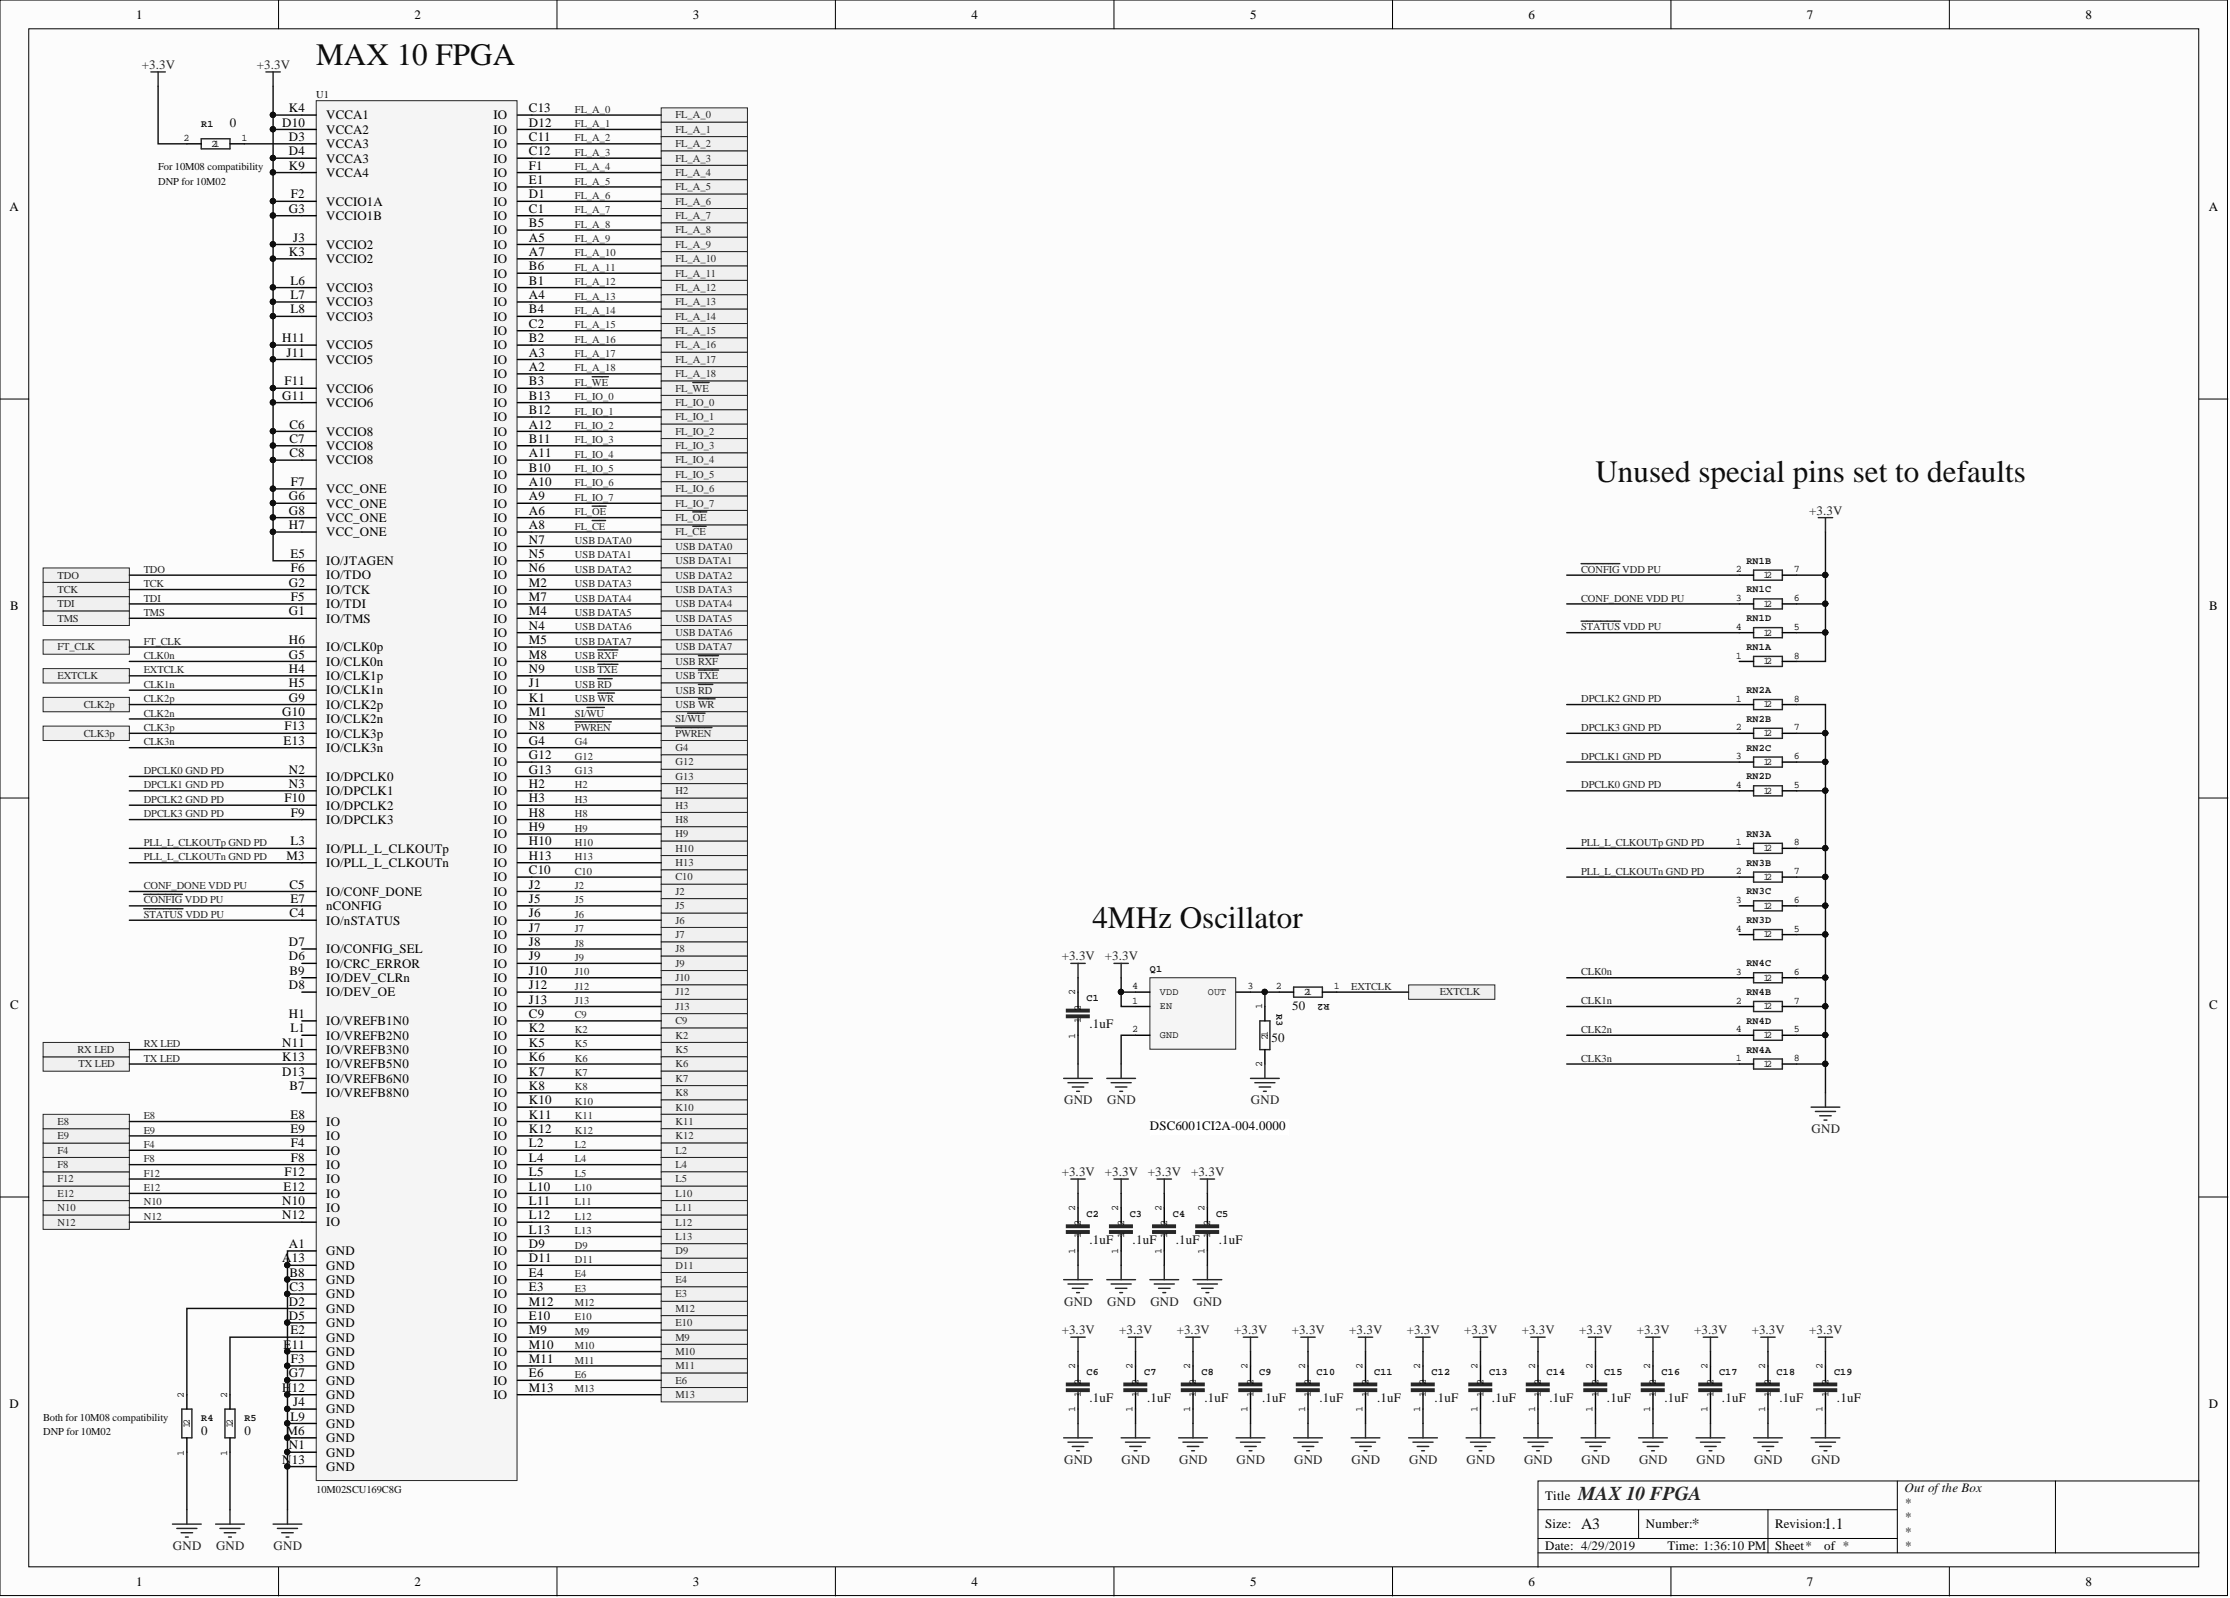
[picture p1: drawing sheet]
<svg xmlns="http://www.w3.org/2000/svg" width="393mm" height="282mm" viewBox="0 0 393 282" stroke-linecap="round" stroke-linejoin="round" font-family="sans-serif">
<defs><g id="words">
<g font-size="5.5" fill="#0e0e0e">
<text x="55.8" y="11.5">MAX 10 FPGA</text>
<text x="281.4" y="85.1">Unused special pins set to defaults</text>
<text x="192.7" y="163.7">4MHz Oscillator</text>
</g>
<text font-size="3.5" fill="#262626" x="278.4" y="264.5">MAX 10 FPGA</text>
<g font-size="2.8" fill="#0e0e0e">
<text x="278.9" y="269.8">A3</text>
<text x="298.4" y="269.8">*</text>
<text x="321.7" y="269.8">1.1</text>
</g>
<g font-size="2.3">
<text x="24" y="3.3">1</text>
<text x="73.1" y="3.3">2</text>
<text x="122.2" y="3.3">3</text>
<text x="171.4" y="3.3">4</text>
<text x="220.5" y="3.3">5</text>
<text x="269.6" y="3.3">6</text>
<text x="318.7" y="3.3">7</text>
<text x="367.9" y="3.3">8</text>
<text x="49.8" y="22.3">D10</text>
<text x="51" y="19.8">K4</text>
<text x="57.6" y="21.1">VCCA1</text>
<text x="57.6" y="23.6">VCCA2</text>
<text x="87" y="21.1">IO</text>
<text x="87" y="23.6">IO</text>
<text x="93.3" y="19.8">C13</text>
<text x="93.3" y="22.3">D12</text>
<text x="51" y="24.9">D3</text>
<text x="51" y="27.4">D4</text>
<text x="51" y="29.9">K9</text>
<text x="57.6" y="26.1">VCCA3</text>
<text x="57.6" y="28.7">VCCA3</text>
<text x="87" y="26.1">IO</text>
<text x="87" y="28.7">IO</text>
<text x="93.3" y="24.9">C11</text>
<text x="93.3" y="27.4">C12</text>
<text x="93.3" y="29.9">F1</text>
<text x="51.3" y="35">F2</text>
<text x="57.6" y="31.2">VCCA4</text>
<text x="87" y="31.2">IO</text>
<text x="87" y="33.7">IO</text>
<text x="93.3" y="32.5">E1</text>
<text x="93.3" y="35">D1</text>
<text x="1.7" y="37.2">A</text>
<text x="51" y="37.5">G3</text>
<text x="57.6" y="36.3">VCCIO1A</text>
<text x="57.6" y="38.8">VCCIO1B</text>
<text x="87" y="36.3">IO</text>
<text x="87" y="38.8">IO</text>
<text x="87" y="41.3">IO</text>
<text x="93.3" y="37.5">C1</text>
<text x="93.3" y="40.1">B5</text>
<text x="389.6" y="37.2">A</text>
<text x="51" y="45.2">K3</text>
<text x="51.7" y="42.6">J3</text>
<text x="57.6" y="43.9">VCCIO2</text>
<text x="57.6" y="46.4">VCCIO2</text>
<text x="87" y="43.9">IO</text>
<text x="87" y="46.4">IO</text>
<text x="93.3" y="42.6">A5</text>
<text x="93.3" y="45.2">A7</text>
<text x="93.3" y="47.7">B6</text>
<text x="51.2" y="50.2">L6</text>
<text x="51.2" y="52.8">L7</text>
<text x="57.6" y="51.5">VCCIO3</text>
<text x="87" y="49">IO</text>
<text x="87" y="51.5">IO</text>
<text x="93.3" y="50.2">B1</text>
<text x="93.3" y="52.8">A4</text>
<text x="51.2" y="55.3">L8</text>
<text x="57.6" y="54">VCCIO3</text>
<text x="57.6" y="56.6">VCCIO3</text>
<text x="87" y="54">IO</text>
<text x="87" y="56.6">IO</text>
<text x="87" y="59.1">IO</text>
<text x="93.3" y="55.3">B4</text>
<text x="93.3" y="57.8">C2</text>
<text x="49.8" y="60.4">H11</text>
<text x="50.5" y="62.9">J11</text>
<text x="57.6" y="61.6">VCCIO5</text>
<text x="57.6" y="64.2">VCCIO5</text>
<text x="87" y="61.6">IO</text>
<text x="87" y="64.2">IO</text>
<text x="93.3" y="60.4">B2</text>
<text x="93.3" y="62.9">A3</text>
<text x="93.3" y="65.4">A2</text>
<text x="49.8" y="70.5">G11</text>
<text x="50.2" y="68">F11</text>
<text x="57.6" y="69.2">VCCIO6</text>
<text x="57.6" y="71.8">VCCIO6</text>
<text x="87" y="66.7">IO</text>
<text x="87" y="69.2">IO</text>
<text x="87" y="71.8">IO</text>
<text x="93.3" y="68">B3</text>
<text x="93.3" y="70.5">B13</text>
<text x="51" y="75.6">C6</text>
<text x="57.6" y="76.9">VCCIO8</text>
<text x="87" y="74.3">IO</text>
<text x="87" y="76.9">IO</text>
<text x="93.3" y="73">B12</text>
<text x="93.3" y="75.6">A12</text>
<text x="51" y="78.1">C7</text>
<text x="51" y="80.7">C8</text>
<text x="57.6" y="79.4">VCCIO8</text>
<text x="57.6" y="81.9">VCCIO8</text>
<text x="87" y="79.4">IO</text>
<text x="87" y="81.9">IO</text>
<text x="93.3" y="78.1">B11</text>
<text x="93.3" y="80.7">A11</text>
<text x="93.3" y="83.2">B10</text>
<text x="51" y="88.3">G6</text>
<text x="51.3" y="85.7">F7</text>
<text x="57.6" y="89.5">VCC_ONE</text>
<text x="57.6" y="87">VCC_ONE</text>
<text x="87" y="84.5">IO</text>
<text x="87" y="87">IO</text>
<text x="87" y="89.5">IO</text>
<text x="93.3" y="85.7">A10</text>
<text x="93.3" y="88.3">A9</text>
<text x="51" y="93.3">H7</text>
<text x="51" y="90.8">G8</text>
<text x="57.6" y="94.6">VCC_ONE</text>
<text x="57.6" y="92.1">VCC_ONE</text>
<text x="87" y="92.1">IO</text>
<text x="87" y="94.6">IO</text>
<text x="93.3" y="90.8">A6</text>
<text x="93.3" y="93.3">A8</text>
<text x="93.3" y="95.9">N7</text>
<text x="51.2" y="98.4">E5</text>
<text x="51.3" y="100.9">F6</text>
<text x="57.6" y="99.7">IO/JTAGEN</text>
<text x="87" y="97.1">IO</text>
<text x="87" y="99.7">IO</text>
<text x="93.3" y="100.9">N6</text>
<text x="93.3" y="98.4">N5</text>
<text x="1.8" y="107.6">B</text>
<text x="51" y="103.5">G2</text>
<text x="51.3" y="106">F5</text>
<text x="57.6" y="104.7">IO/TCK</text>
<text x="57.6" y="107.3">IO/TDI</text>
<text x="57.6" y="102.2">IO/TDO</text>
<text x="87" y="102.2">IO</text>
<text x="87" y="104.7">IO</text>
<text x="87" y="107.3">IO</text>
<text x="93.3" y="103.5">M2</text>
<text x="93.3" y="106">M7</text>
<text x="389.7" y="107.6">B</text>
<text x="51" y="108.6">G1</text>
<text x="51" y="113.6">H6</text>
<text x="57.6" y="109.8">IO/TMS</text>
<text x="87" y="109.8">IO</text>
<text x="87" y="112.4">IO</text>
<text x="93.3" y="108.6">M4</text>
<text x="93.3" y="111.1">N4</text>
<text x="93.3" y="113.6">M5</text>
<text x="51" y="118.7">H4</text>
<text x="51" y="116.2">G5</text>
<text x="57.6" y="120">IO/CLK1p</text>
<text x="57.6" y="117.4">IO/CLK0n</text>
<text x="57.6" y="114.9">IO/CLK0p</text>
<text x="87" y="114.9">IO</text>
<text x="87" y="117.4">IO</text>
<text x="87" y="120">IO</text>
<text x="93.3" y="116.2">M8</text>
<text x="93.3" y="118.7">N9</text>
<text x="51" y="121.2">H5</text>
<text x="51" y="123.8">G9</text>
<text x="57.6" y="122.5">IO/CLK1n</text>
<text x="57.6" y="125">IO/CLK2p</text>
<text x="87" y="122.5">IO</text>
<text x="87" y="125">IO</text>
<text x="93.3" y="121.2">J1</text>
<text x="93.3" y="123.8">K1</text>
<text x="49.8" y="126.3">G10</text>
<text x="50" y="131.4">E13</text>
<text x="50.2" y="128.8">F13</text>
<text x="57.6" y="127.6">IO/CLK2n</text>
<text x="57.6" y="130.1">IO/CLK3p</text>
<text x="87" y="127.6">IO</text>
<text x="87" y="130.1">IO</text>
<text x="93.3" y="131.4">G4</text>
<text x="93.3" y="126.3">M1</text>
<text x="93.3" y="128.8">N8</text>
<text x="51" y="136.5">N2</text>
<text x="57.6" y="132.6">IO/CLK3n</text>
<text x="57.6" y="137.7">IO/DPCLK0</text>
<text x="87" y="132.6">IO</text>
<text x="87" y="135.2">IO</text>
<text x="87" y="137.7">IO</text>
<text x="93.3" y="133.9">G12</text>
<text x="93.3" y="136.5">G13</text>
<text x="50.2" y="141.5">F10</text>
<text x="51" y="139">N3</text>
<text x="57.6" y="142.8">IO/DPCLK2</text>
<text x="57.6" y="140.3">IO/DPCLK1</text>
<text x="87" y="140.3">IO</text>
<text x="87" y="142.8">IO</text>
<text x="93.3" y="139">H2</text>
<text x="93.3" y="141.5">H3</text>
<text x="51.2" y="149.1">L3</text>
<text x="51.3" y="144.1">F9</text>
<text x="57.6" y="145.3">IO/DPCLK3</text>
<text x="87" y="145.3">IO</text>
<text x="87" y="147.9">IO</text>
<text x="93.3" y="144.1">H8</text>
<text x="93.3" y="146.6">H9</text>
<text x="93.3" y="149.1">H10</text>
<text x="50.5" y="151.7">M3</text>
<text x="57.6" y="150.4">IO/PLL_L_CLKOUTp</text>
<text x="57.6" y="152.9">IO/PLL_L_CLKOUTn</text>
<text x="87" y="155.5">IO</text>
<text x="87" y="150.4">IO</text>
<text x="87" y="152.9">IO</text>
<text x="93.3" y="154.2">C10</text>
<text x="93.3" y="151.7">H13</text>
<text x="51" y="161.8">C4</text>
<text x="51" y="156.7">C5</text>
<text x="51.2" y="159.3">E7</text>
<text x="57.6" y="158">IO/CONF_DONE</text>
<text x="57.6" y="160.5">nCONFIG</text>
<text x="87" y="158">IO</text>
<text x="87" y="160.5">IO</text>
<text x="93.3" y="156.7">J2</text>
<text x="93.3" y="159.3">J5</text>
<text x="93.3" y="161.8">J6</text>
<text x="51" y="166.9">D7</text>
<text x="57.6" y="163.1">IO/nSTATUS</text>
<text x="87" y="163.1">IO</text>
<text x="87" y="165.6">IO</text>
<text x="93.3" y="164.3">J7</text>
<text x="93.3" y="166.9">J8</text>
<text x="51" y="169.4">D6</text>
<text x="51" y="172">B9</text>
<text x="57.6" y="170.7">IO/CRC_ERROR</text>
<text x="57.6" y="168.2">IO/CONFIG_SEL</text>
<text x="57.6" y="173.2">IO/DEV_CLRn</text>
<text x="87" y="168.2">IO</text>
<text x="87" y="170.7">IO</text>
<text x="87" y="173.2">IO</text>
<text x="93.3" y="169.4">J9</text>
<text x="93.3" y="172">J10</text>
<text x="1.8" y="178">C</text>
<text x="51" y="179.6">H1</text>
<text x="51" y="174.5">D8</text>
<text x="57.6" y="175.8">IO/DEV_OE</text>
<text x="87" y="175.8">IO</text>
<text x="87" y="178.3">IO</text>
<text x="93.3" y="179.6">C9</text>
<text x="93.3" y="174.5">J12</text>
<text x="93.3" y="177">J13</text>
<text x="389.7" y="178">C</text>
<text x="49.8" y="184.6">N11</text>
<text x="51.2" y="182.1">L1</text>
<text x="57.6" y="180.8">IO/VREFB1N0</text>
<text x="57.6" y="183.4">IO/VREFB2N0</text>
<text x="57.6" y="185.9">IO/VREFB3N0</text>
<text x="87" y="180.8">IO</text>
<text x="87" y="183.4">IO</text>
<text x="87" y="185.9">IO</text>
<text x="93.3" y="182.1">K2</text>
<text x="93.3" y="184.6">K5</text>
<text x="49.8" y="189.7">D13</text>
<text x="49.8" y="187.2">K13</text>
<text x="57.6" y="191">IO/VREFB6N0</text>
<text x="57.6" y="188.4">IO/VREFB5N0</text>
<text x="87" y="188.4">IO</text>
<text x="87" y="191">IO</text>
<text x="93.3" y="187.2">K6</text>
<text x="93.3" y="189.7">K7</text>
<text x="51" y="192.2">B7</text>
<text x="51.2" y="197.3">E8</text>
<text x="57.6" y="193.5">IO/VREFB8N0</text>
<text x="87" y="193.5">IO</text>
<text x="87" y="196">IO</text>
<text x="93.3" y="192.2">K8</text>
<text x="93.3" y="194.8">K10</text>
<text x="93.3" y="197.3">K11</text>
<text x="51.2" y="199.9">E9</text>
<text x="51.3" y="202.4">F4</text>
<text x="57.6" y="198.6">IO</text>
<text x="57.6" y="201.1">IO</text>
<text x="57.6" y="203.7">IO</text>
<text x="87" y="203.7">IO</text>
<text x="87" y="198.6">IO</text>
<text x="87" y="201.1">IO</text>
<text x="93.3" y="202.4">L2</text>
<text x="93.3" y="199.9">K12</text>
<text x="202.8" y="199.3">DSC6001CI2A-004.0000</text>
<text x="50" y="210">E12</text>
<text x="50.2" y="207.5">F12</text>
<text x="51.3" y="204.9">F8</text>
<text x="57.6" y="206.2">IO</text>
<text x="57.6" y="208.7">IO</text>
<text x="87" y="206.2">IO</text>
<text x="87" y="208.7">IO</text>
<text x="93.3" y="204.9">L4</text>
<text x="93.3" y="207.5">L5</text>
<text x="93.3" y="210">L10</text>
<text x="49.8" y="212.5">N10</text>
<text x="49.8" y="215.1">N12</text>
<text x="57.6" y="211.3">IO</text>
<text x="57.6" y="213.8">IO</text>
<text x="87" y="211.3">IO</text>
<text x="87" y="213.8">IO</text>
<text x="93.3" y="212.5">L11</text>
<text x="93.3" y="215.1">L12</text>
<text x="51" y="220.1">A1</text>
<text x="57.6" y="221.4">GND</text>
<text x="57.6" y="216.3">IO</text>
<text x="87" y="221.4">IO</text>
<text x="87" y="216.3">IO</text>
<text x="87" y="218.9">IO</text>
<text x="93.3" y="220.1">D9</text>
<text x="93.3" y="217.6">L13</text>
<text x="49.8" y="222.7">A13</text>
<text x="51" y="227.8">C3</text>
<text x="51" y="225.2">B8</text>
<text x="57.6" y="223.9">GND</text>
<text x="57.6" y="226.5">GND</text>
<text x="87" y="223.9">IO</text>
<text x="87" y="226.5">IO</text>
<text x="93.3" y="222.7">D11</text>
<text x="93.3" y="225.2">E4</text>
<text x="93.3" y="227.8">E3</text>
<text x="51" y="230.3">D2</text>
<text x="51" y="232.8">D5</text>
<text x="57.6" y="231.6">GND</text>
<text x="57.6" y="229">GND</text>
<text x="87" y="229">IO</text>
<text x="87" y="231.6">IO</text>
<text x="93.3" y="230.3">M12</text>
<text x="93.3" y="232.8">E10</text>
<text x="50" y="237.9">E11</text>
<text x="51.2" y="235.4">E2</text>
<text x="57.6" y="236.6">GND</text>
<text x="57.6" y="234.1">GND</text>
<text x="57.6" y="239.2">GND</text>
<text x="87" y="234.1">IO</text>
<text x="87" y="236.6">IO</text>
<text x="87" y="239.2">IO</text>
<text x="93.3" y="235.4">M9</text>
<text x="93.3" y="237.9">M10</text>
<text x="49.8" y="245.5">H12</text>
<text x="51" y="243">G7</text>
<text x="51.3" y="240.4">F3</text>
<text x="57.6" y="241.7">GND</text>
<text x="57.6" y="244.2">GND</text>
<text x="87" y="241.7">IO</text>
<text x="87" y="244.2">IO</text>
<text x="93.3" y="240.4">M11</text>
<text x="93.3" y="243">E6</text>
<text x="93.3" y="245.5">M13</text>
<text x="1.7" y="248.4">D</text>
<text x="51.2" y="250.6">L9</text>
<text x="51.7" y="248">J4</text>
<text x="57.6" y="249.3">GND</text>
<text x="57.6" y="251.8">GND</text>
<text x="57.6" y="246.8">GND</text>
<text x="87" y="246.8">IO</text>
<text x="389.6" y="248.4">D</text>
<text x="50.5" y="253.1">M6</text>
<text x="51" y="255.6">N1</text>
<text x="57.6" y="256.9">GND</text>
<text x="57.6" y="254.4">GND</text>
<text x="49.8" y="258.2">N13</text>
<text x="57.6" y="259.5">GND</text>
<text x="272.6" y="264.5">Title</text>
<text x="272.6" y="269.6">Size:</text>
<text x="290.3" y="269.6">Number:</text>
<text x="313.1" y="269.6">Revision:</text>
<text x="272.6" y="273.4">Date: 4/29/2019</text>
<text x="294.1" y="273.4">Time: 1:36:10 PM</text>
<text x="313.1" y="273.4">Sheet*</text>
<text x="321.7" y="273.4">of *</text>
<text x="24" y="279.7">1</text>
<text x="73.1" y="279.7">2</text>
<text x="122.2" y="279.7">3</text>
<text x="171.4" y="279.7">4</text>
<text x="220.5" y="279.7">5</text>
<text x="269.6" y="279.7">6</text>
<text x="318.7" y="279.7">7</text>
<text x="367.9" y="279.7">8</text>
</g>
<g font-size="2.3" fill="#262626">
<text x="25" y="12.2">+3.3V</text>
<text x="45.3" y="12.2">+3.3V</text>
<text x="319.1" y="90.8">+3.3V</text>
<text x="187.3" y="169.4">+3.3V</text>
<text x="194.9" y="169.4">+3.3V</text>
<text x="187.7" y="194.8">GND</text>
<text x="195.3" y="194.8">GND</text>
<text x="220.7" y="194.8">GND</text>
<text x="319.5" y="199.9">GND</text>
<text x="187.3" y="207.5">+3.3V</text>
<text x="194.9" y="207.5">+3.3V</text>
<text x="202.5" y="207.5">+3.3V</text>
<text x="210.1" y="207.5">+3.3V</text>
<text x="187.7" y="230.3">GND</text>
<text x="195.3" y="230.3">GND</text>
<text x="202.9" y="230.3">GND</text>
<text x="210.5" y="230.3">GND</text>
<text x="187.3" y="235.4">+3.3V</text>
<text x="197.4" y="235.4">+3.3V</text>
<text x="207.6" y="235.4">+3.3V</text>
<text x="217.7" y="235.4">+3.3V</text>
<text x="227.8" y="235.4">+3.3V</text>
<text x="238" y="235.4">+3.3V</text>
<text x="248.1" y="235.4">+3.3V</text>
<text x="258.3" y="235.4">+3.3V</text>
<text x="268.4" y="235.4">+3.3V</text>
<text x="278.6" y="235.4">+3.3V</text>
<text x="288.7" y="235.4">+3.3V</text>
<text x="298.8" y="235.4">+3.3V</text>
<text x="309" y="235.4">+3.3V</text>
<text x="319.1" y="235.4">+3.3V</text>
<text x="187.7" y="258.2">GND</text>
<text x="197.8" y="258.2">GND</text>
<text x="208" y="258.2">GND</text>
<text x="218.1" y="258.2">GND</text>
<text x="228.3" y="258.2">GND</text>
<text x="238.4" y="258.2">GND</text>
<text x="248.6" y="258.2">GND</text>
<text x="258.7" y="258.2">GND</text>
<text x="268.8" y="258.2">GND</text>
<text x="279" y="258.2">GND</text>
<text x="289.1" y="258.2">GND</text>
<text x="299.3" y="258.2">GND</text>
<text x="309.4" y="258.2">GND</text>
<text x="319.5" y="258.2">GND</text>
<text x="30.5" y="273.4">GND</text>
<text x="38.1" y="273.4">GND</text>
<text x="48.3" y="273.4">GND</text>
</g>
<g font-size="2.3" fill="#0e0e0e">
<text x="40.6" y="22.3">0</text>
<text x="227.9" y="178.2">50</text>
<text x="192.2" y="181.3">.1uF</text>
<text x="224.3" y="183.9">50</text>
<text x="192.2" y="219.4">.1uF</text>
<text x="199.8" y="219.4">.1uF</text>
<text x="207.4" y="219.4">.1uF</text>
<text x="215" y="219.4">.1uF</text>
<text x="192.2" y="247.3">.1uF</text>
<text x="202.3" y="247.3">.1uF</text>
<text x="212.5" y="247.3">.1uF</text>
<text x="222.6" y="247.3">.1uF</text>
<text x="232.7" y="247.3">.1uF</text>
<text x="242.9" y="247.3">.1uF</text>
<text x="253" y="247.3">.1uF</text>
<text x="263.2" y="247.3">.1uF</text>
<text x="273.3" y="247.3">.1uF</text>
<text x="283.5" y="247.3">.1uF</text>
<text x="293.6" y="247.3">.1uF</text>
<text x="303.7" y="247.3">.1uF</text>
<text x="313.9" y="247.3">.1uF</text>
<text x="324" y="247.3">.1uF</text>
<text x="35.5" y="253.1">0</text>
<text x="43.1" y="253.1">0</text>
<text x="335.9" y="263.3">Out ofthe Box</text>
<text x="335.9" y="265.8">*</text>
<text x="335.9" y="268.3">*</text>
<text x="335.9" y="270.9">*</text>
<text x="335.9" y="273.4">*</text>
</g>
<g font-size="1.9" fill="#0e0e0e">
<text x="55.8" y="17.3">U1</text>
<text x="27.9" y="30">For 10M08 compatibility</text>
<text x="27.9" y="32.6">DNP for 10M02</text>
<text x="7.6" y="250.7">Both for 10M08 compatibility</text>
<text x="7.6" y="253.2">DNP for 10M02</text>
<text x="55.8" y="263.3">10M02SCU169C8G</text>
</g>
<g font-size="1.9" fill="#262626">
<text x="101.4" y="19.9">FL_A_0</text>
<text x="101.4" y="22.4">FL_A_1</text>
<text x="119.2" y="20.9">FL_A_0</text>
<text x="119.2" y="23.4">FL_A_1</text>
<text x="101.4" y="24.9">FL_A_2</text>
<text x="101.4" y="27.5">FL_A_3</text>
<text x="119.2" y="26">FL_A_2</text>
<text x="119.2" y="28.5">FL_A_3</text>
<text x="101.4" y="30">FL_A_4</text>
<text x="101.4" y="32.6">FL_A_5</text>
<text x="101.4" y="35.1">FL_A_6</text>
<text x="119.2" y="31">FL_A_4</text>
<text x="119.2" y="33.6">FL_A_5</text>
<text x="101.4" y="37.6">FL_A_7</text>
<text x="101.4" y="40.2">FL_A_8</text>
<text x="119.2" y="36.1">FL_A_6</text>
<text x="119.2" y="38.6">FL_A_7</text>
<text x="119.2" y="41.2">FL_A_8</text>
<text x="101.4" y="42.7">FL_A_9</text>
<text x="101.4" y="45.2">FL_A_10</text>
<text x="101.4" y="47.8">FL_A_11</text>
<text x="119.2" y="43.7">FL_A_9</text>
<text x="119.2" y="46.2">FL_A_10</text>
<text x="101.4" y="50.3">FL_A_12</text>
<text x="101.4" y="52.8">FL_A_13</text>
<text x="119.2" y="48.8">FL_A_11</text>
<text x="119.2" y="51.3">FL_A_12</text>
<text x="119.2" y="53.9">FL_A_13</text>
<text x="101.4" y="55.4">FL_A_14</text>
<text x="101.4" y="57.9">FL_A_15</text>
<text x="119.2" y="56.4">FL_A_14</text>
<text x="119.2" y="58.9">FL_A_15</text>
<text x="101.4" y="60.5">FL_A_16</text>
<text x="101.4" y="63">FL_A_17</text>
<text x="101.4" y="65.5">FL_A_18</text>
<text x="119.2" y="61.5">FL_A_16</text>
<text x="119.2" y="64">FL_A_17</text>
<text x="101.4" y="68.1">FL_WE</text>
<text x="101.4" y="70.6">FL_IO_0</text>
<text x="119.2" y="66.5">FL_A_18</text>
<text x="119.2" y="69.1">FL_WE</text>
<text x="119.2" y="71.6">FL_IO_0</text>
<text x="101.4" y="73.1">FL_IO_1</text>
<text x="101.4" y="75.7">FL_IO_2</text>
<text x="119.2" y="74.1">FL_IO_1</text>
<text x="119.2" y="76.7">FL_IO_2</text>
<text x="101.4" y="78.2">FL_IO_3</text>
<text x="101.4" y="80.7">FL_IO_4</text>
<text x="101.4" y="83.3">FL_IO_5</text>
<text x="119.2" y="79.2">FL_IO_3</text>
<text x="119.2" y="81.8">FL_IO_4</text>
<text x="101.4" y="85.8">FL_IO_6</text>
<text x="101.4" y="88.3">FL_IO_7</text>
<text x="119.2" y="84.3">FL_IO_5</text>
<text x="119.2" y="86.8">FL_IO_6</text>
<text x="119.2" y="89.4">FL_IO_7</text>
<text x="101.4" y="96">USB DATA0</text>
<text x="101.4" y="90.9">FL_OE</text>
<text x="101.4" y="93.4">FL_CE</text>
<text x="119.2" y="94.4">FL_CE</text>
<text x="119.2" y="91.9">FL_OE</text>
<text x="25.4" y="101">TDO</text>
<text x="101.4" y="98.5">USB DATA1</text>
<text x="101.4" y="101">USB DATA2</text>
<text x="119.2" y="97">USB DATA0</text>
<text x="119.2" y="99.5">USB DATA1</text>
<text x="278.9" y="101">CONFIG VDD PU</text>
<text x="10.1" y="104.6">TCK</text>
<text x="10.1" y="107.1">TDI</text>
<text x="10.1" y="102">TDO</text>
<text x="25.4" y="106.1">TDI</text>
<text x="25.4" y="103.6">TCK</text>
<text x="101.4" y="103.6">USB DATA3</text>
<text x="101.4" y="106.1">USB DATA4</text>
<text x="119.2" y="102">USB DATA2</text>
<text x="119.2" y="104.6">USB DATA3</text>
<text x="119.2" y="107.1">USB DATA4</text>
<text x="278.9" y="106.1">CONF_DONE VDD PU</text>
<text x="10.1" y="109.7">TMS</text>
<text x="25.4" y="113.7">FT_CLK</text>
<text x="25.4" y="108.6">TMS</text>
<text x="101.4" y="108.6">USB DATA5</text>
<text x="101.4" y="111.2">USB DATA6</text>
<text x="101.4" y="113.7">USB DATA7</text>
<text x="119.2" y="109.7">USB DATA5</text>
<text x="119.2" y="112.2">USB DATA6</text>
<text x="278.9" y="111.2">STATUS VDD PU</text>
<text x="10.1" y="114.7">FT_CLK</text>
<text x="10.1" y="119.8">EXTCLK</text>
<text x="25.4" y="118.8">EXTCLK</text>
<text x="25.4" y="116.2">CLK0n</text>
<text x="101.4" y="116.2">USB RXF</text>
<text x="101.4" y="118.8">USB TXE</text>
<text x="119.2" y="114.7">USB DATA7</text>
<text x="119.2" y="117.3">USB RXF</text>
<text x="119.2" y="119.8">USB TXE</text>
<text x="14.8" y="124.9">CLK2p</text>
<text x="25.4" y="123.9">CLK2p</text>
<text x="25.4" y="121.3">CLK1n</text>
<text x="101.4" y="121.3">USB RD</text>
<text x="101.4" y="123.9">USB WR</text>
<text x="119.2" y="124.9">USB WR</text>
<text x="119.2" y="122.3">USB RD</text>
<text x="278.9" y="123.9">DPCLK2 GND PD</text>
<text x="14.8" y="129.9">CLK3p</text>
<text x="25.4" y="128.9">CLK3p</text>
<text x="25.4" y="126.4">CLK2n</text>
<text x="25.4" y="131.5">CLK3n</text>
<text x="101.4" y="126.4">SI/WU</text>
<text x="101.4" y="128.9">PWREN</text>
<text x="101.4" y="131.5">G4</text>
<text x="119.2" y="127.4">SI/WU</text>
<text x="119.2" y="129.9">PWREN</text>
<text x="278.9" y="128.9">DPCLK3 GND PD</text>
<text x="25.4" y="136.5">DPCLK0 GND PD</text>
<text x="101.4" y="136.5">G13</text>
<text x="101.4" y="134">G12</text>
<text x="119.2" y="137.5">G13</text>
<text x="119.2" y="132.5">G4</text>
<text x="119.2" y="135">G12</text>
<text x="278.9" y="134">DPCLK1 GND PD</text>
<text x="25.4" y="139.1">DPCLK1 GND PD</text>
<text x="25.4" y="141.6">DPCLK2 GND PD</text>
<text x="101.4" y="139.1">H2</text>
<text x="101.4" y="141.6">H3</text>
<text x="119.2" y="142.6">H3</text>
<text x="119.2" y="140.1">H2</text>
<text x="278.9" y="139.1">DPCLK0 GND PD</text>
<text x="25.4" y="144.1">DPCLK3 GND PD</text>
<text x="25.4" y="149.2">PLL_L_CLKOUTp GND PD</text>
<text x="101.4" y="144.1">H8</text>
<text x="101.4" y="146.7">H9</text>
<text x="101.4" y="149.2">H10</text>
<text x="119.2" y="145.2">H8</text>
<text x="119.2" y="147.7">H9</text>
<text x="278.9" y="149.2">PLL_L_CLKOUTp GND PD</text>
<text x="25.4" y="151.8">PLL_L_CLKOUTn GND PD</text>
<text x="101.4" y="151.8">H13</text>
<text x="101.4" y="154.3">C10</text>
<text x="119.2" y="152.8">H13</text>
<text x="119.2" y="155.3">C10</text>
<text x="119.2" y="150.2">H10</text>
<text x="278.9" y="154.3">PLL_L_CLKOUTn GND PD</text>
<text x="25.4" y="156.8">CONF_DONE VDD PU</text>
<text x="25.4" y="161.9">STATUS VDD PU</text>
<text x="25.4" y="159.4">CONFIG VDD PU</text>
<text x="101.4" y="161.9">J6</text>
<text x="101.4" y="159.4">J5</text>
<text x="101.4" y="156.8">J2</text>
<text x="119.2" y="157.8">J2</text>
<text x="119.2" y="160.4">J5</text>
<text x="101.4" y="167">J8</text>
<text x="101.4" y="164.4">J7</text>
<text x="119.2" y="168">J8</text>
<text x="119.2" y="165.4">J7</text>
<text x="119.2" y="162.9">J6</text>
<text x="101.4" y="169.5">J9</text>
<text x="101.4" y="172">J10</text>
<text x="119.2" y="170.5">J9</text>
<text x="119.2" y="173.1">J10</text>
<text x="278.9" y="172">CLK0n</text>
<text x="101.4" y="177.1">J13</text>
<text x="101.4" y="179.6">C9</text>
<text x="101.4" y="174.6">J12</text>
<text x="119.2" y="178.1">J13</text>
<text x="119.2" y="175.6">J12</text>
<text x="238.3" y="174.6">EXTCLK</text>
<text x="254" y="175.6">EXTCLK</text>
<text x="278.9" y="177.1">CLK1n</text>
<text x="13.7" y="185.7">RX LED</text>
<text x="25.4" y="184.7">RX LED</text>
<text x="101.4" y="184.7">K5</text>
<text x="101.4" y="182.2">K2</text>
<text x="119.2" y="180.7">C9</text>
<text x="119.2" y="183.2">K2</text>
<text x="119.2" y="185.7">K5</text>
<text x="278.9" y="182.2">CLK2n</text>
<text x="13.9" y="188.3">TX LED</text>
<text x="25.4" y="187.3">TX LED</text>
<text x="101.4" y="189.8">K7</text>
<text x="101.4" y="187.3">K6</text>
<text x="119.2" y="188.3">K6</text>
<text x="119.2" y="190.8">K7</text>
<text x="278.9" y="187.3">CLK3n</text>
<text x="25.4" y="197.4">E8</text>
<text x="101.4" y="192.3">K8</text>
<text x="101.4" y="194.9">K10</text>
<text x="101.4" y="197.4">K11</text>
<text x="119.2" y="193.3">K8</text>
<text x="119.2" y="195.9">K10</text>
<text x="10.1" y="203.5">F4</text>
<text x="10.1" y="201">E9</text>
<text x="10.1" y="198.4">E8</text>
<text x="25.4" y="202.5">F4</text>
<text x="25.4" y="199.9">E9</text>
<text x="101.4" y="202.5">L2</text>
<text x="101.4" y="199.9">K12</text>
<text x="119.2" y="198.4">K11</text>
<text x="119.2" y="201">K12</text>
<text x="119.2" y="203.5">L2</text>
<text x="10.1" y="208.6">F12</text>
<text x="10.1" y="206">F8</text>
<text x="25.4" y="207.5">F12</text>
<text x="25.4" y="205">F8</text>
<text x="101.4" y="207.5">L5</text>
<text x="101.4" y="205">L4</text>
<text x="119.2" y="206">L4</text>
<text x="119.2" y="208.6">L5</text>
<text x="10.1" y="213.6">N10</text>
<text x="10.1" y="211.1">E12</text>
<text x="25.4" y="215.2">N12</text>
<text x="25.4" y="212.6">N10</text>
<text x="25.4" y="210.1">E12</text>
<text x="101.4" y="215.2">L12</text>
<text x="101.4" y="210.1">L10</text>
<text x="101.4" y="212.6">L11</text>
<text x="119.2" y="211.1">L10</text>
<text x="119.2" y="213.6">L11</text>
<text x="10.1" y="216.2">N12</text>
<text x="101.4" y="217.7">L13</text>
<text x="101.4" y="220.2">D9</text>
<text x="119.2" y="218.7">L13</text>
<text x="119.2" y="216.2">L12</text>
<text x="119.2" y="221.2">D9</text>
<text x="101.4" y="222.8">D11</text>
<text x="101.4" y="225.3">E4</text>
<text x="101.4" y="227.8">E3</text>
<text x="119.2" y="223.8">D11</text>
<text x="119.2" y="226.3">E4</text>
<text x="101.4" y="232.9">E10</text>
<text x="101.4" y="230.4">M12</text>
<text x="119.2" y="231.4">M12</text>
<text x="119.2" y="233.9">E10</text>
<text x="119.2" y="228.8">E3</text>
<text x="101.4" y="238">M10</text>
<text x="101.4" y="235.4">M9</text>
<text x="119.2" y="236.5">M9</text>
<text x="119.2" y="239">M10</text>
<text x="101.4" y="240.5">M11</text>
<text x="101.4" y="245.6">M13</text>
<text x="101.4" y="243.1">E6</text>
<text x="119.2" y="241.5">M11</text>
<text x="119.2" y="244.1">E6</text>
<text x="119.2" y="246.6">M13</text>
</g>
<g font-size="1.8" fill="#0e0e0e">
<text x="35.5" y="22.3">R1</text>
<text x="308" y="99.4">RN1B</text>
<text x="308" y="104.5">RN1C</text>
<text x="308" y="109.6">RN1D</text>
<text x="308" y="114.6">RN1A</text>
<text x="308" y="122.2">RN2A</text>
<text x="308" y="127.3">RN2B</text>
<text x="308" y="132.4">RN2C</text>
<text x="308" y="137.5">RN2D</text>
<text x="308" y="147.6">RN3A</text>
<text x="308" y="152.7">RN3B</text>
<text x="308" y="157.8">RN3C</text>
<text x="308" y="162.8">RN3D</text>
<text x="202.8" y="171.4">Q1</text>
<text x="308" y="170.4">RN4C</text>
<text x="191.7" y="176.6">C1</text>
<text x="225.1" y="178.8" transform="rotate(90 225.1 178.8)">R3</text>
<text x="234.5" y="177" transform="rotate(-180 234.5 177)">R2</text>
<text x="308" y="175.5">RN4B</text>
<text x="308" y="180.6">RN4D</text>
<text x="308" y="185.7">RN4A</text>
<text x="191.7" y="214.6">C2</text>
<text x="199.3" y="214.6">C3</text>
<text x="206.9" y="214.6">C4</text>
<text x="214.5" y="214.6">C5</text>
<text x="191.7" y="242.5">C6</text>
<text x="201.8" y="242.5">C7</text>
<text x="212" y="242.5">C8</text>
<text x="222.1" y="242.5">C9</text>
<text x="232.2" y="242.5">C10</text>
<text x="242.4" y="242.5">C11</text>
<text x="252.5" y="242.5">C12</text>
<text x="262.7" y="242.5">C13</text>
<text x="272.8" y="242.5">C14</text>
<text x="282.9" y="242.5">C15</text>
<text x="293.1" y="242.5">C16</text>
<text x="303.2" y="242.5">C17</text>
<text x="313.4" y="242.5">C18</text>
<text x="323.5" y="242.5">C19</text>
<text x="35.5" y="250.6">R4</text>
<text x="43.1" y="250.6">R5</text>
</g>
<g font-size="1.8">
<text x="32.4" y="24.9">2</text>
<text x="37.3" y="25.9">21</text>
<text x="42.6" y="24.9">1</text>
<text x="306.2" y="100.9">2</text>
<text x="311.1" y="102">12</text>
<text x="316.4" y="100.9">7</text>
<text x="306.2" y="106">3</text>
<text x="311.1" y="107">12</text>
<text x="316.4" y="106">6</text>
<text x="306.2" y="111.1">4</text>
<text x="311.1" y="112.1">12</text>
<text x="316.4" y="111.1">5</text>
<text x="306.2" y="116.2">1</text>
<text x="311.1" y="117.2">12</text>
<text x="316.4" y="116.2">8</text>
<text x="306.2" y="123.8">1</text>
<text x="311.1" y="124.8">12</text>
<text x="316.4" y="123.8">8</text>
<text x="306.2" y="128.8">2</text>
<text x="311.1" y="129.9">12</text>
<text x="316.4" y="128.8">7</text>
<text x="306.2" y="133.9">3</text>
<text x="311.1" y="134.9">12</text>
<text x="316.4" y="133.9">6</text>
<text x="306.2" y="139">4</text>
<text x="311.1" y="140">12</text>
<text x="316.4" y="139">5</text>
<text x="306.2" y="149.1">1</text>
<text x="316.4" y="149.1">8</text>
<text x="306.2" y="154.2">2</text>
<text x="311.1" y="150.1">12</text>
<text x="311.1" y="155.2">12</text>
<text x="316.4" y="154.2">7</text>
<text x="306.2" y="159.3">3</text>
<text x="311.1" y="160.3">12</text>
<text x="316.4" y="159.3">6</text>
<text x="306.2" y="164.3">4</text>
<text x="311.1" y="165.4">12</text>
<text x="316.4" y="164.3">5</text>
<text x="306.2" y="172">3</text>
<text x="311.1" y="173">12</text>
<text x="316.4" y="172">6</text>
<text x="189.6" y="175.5" transform="rotate(-90 189.6 175.5)">2</text>
<text x="190.7" y="178.3" transform="rotate(-90 190.7 178.3)">2</text>
<text x="199.7" y="174.5">4</text>
<text x="199.7" y="177">1</text>
<text x="204.6" y="175.5">VDD</text>
<text x="204.6" y="178">EN</text>
<text x="213.1" y="175.5">OUT</text>
<text x="220.1" y="174.5">3</text>
<text x="222.6" y="178" transform="rotate(-90 222.6 178)">1</text>
<text x="225.1" y="174.5">2</text>
<text x="230" y="175.5">21</text>
<text x="235.3" y="174.5">1</text>
<text x="306.2" y="177">2</text>
<text x="311.1" y="178">12</text>
<text x="316.4" y="177">7</text>
<text x="189.6" y="183.2" transform="rotate(-90 189.6 183.2)">1</text>
<text x="190.7" y="180.4" transform="rotate(-90 190.7 180.4)">1</text>
<text x="199.7" y="182.1">2</text>
<text x="204.6" y="183.1">GND</text>
<text x="223.6" y="183.4" transform="rotate(-90 223.6 183.4)">21</text>
<text x="306.2" y="182.1">4</text>
<text x="311.1" y="183.1">12</text>
<text x="316.4" y="182.1">5</text>
<text x="222.6" y="188.3" transform="rotate(-90 222.6 188.3)">2</text>
<text x="306.2" y="187.2">1</text>
<text x="311.1" y="188.2">12</text>
<text x="316.4" y="187.2">8</text>
<text x="189.6" y="213.5" transform="rotate(-90 189.6 213.5)">2</text>
<text x="197.3" y="213.5" transform="rotate(-90 197.3 213.5)">2</text>
<text x="204.9" y="213.5" transform="rotate(-90 204.9 213.5)">2</text>
<text x="212.5" y="213.5" transform="rotate(-90 212.5 213.5)">2</text>
<text x="189.6" y="221.2" transform="rotate(-90 189.6 221.2)">1</text>
<text x="190.7" y="218.5" transform="rotate(-90 190.7 218.5)">1</text>
<text x="190.7" y="216.3" transform="rotate(-90 190.7 216.3)">2</text>
<text x="197.3" y="221.2" transform="rotate(-90 197.3 221.2)">1</text>
<text x="198.3" y="218.5" transform="rotate(-90 198.3 218.5)">1</text>
<text x="198.3" y="216.3" transform="rotate(-90 198.3 216.3)">2</text>
<text x="204.9" y="221.2" transform="rotate(-90 204.9 221.2)">1</text>
<text x="205.9" y="218.5" transform="rotate(-90 205.9 218.5)">1</text>
<text x="205.9" y="216.3" transform="rotate(-90 205.9 216.3)">2</text>
<text x="212.5" y="221.2" transform="rotate(-90 212.5 221.2)">1</text>
<text x="213.5" y="218.5" transform="rotate(-90 213.5 218.5)">1</text>
<text x="213.5" y="216.3" transform="rotate(-90 213.5 216.3)">2</text>
<text x="189.6" y="241.4" transform="rotate(-90 189.6 241.4)">2</text>
<text x="190.7" y="244.2" transform="rotate(-90 190.7 244.2)">2</text>
<text x="199.8" y="241.4" transform="rotate(-90 199.8 241.4)">2</text>
<text x="200.8" y="244.2" transform="rotate(-90 200.8 244.2)">2</text>
<text x="209.9" y="241.4" transform="rotate(-90 209.9 241.4)">2</text>
<text x="210.9" y="244.2" transform="rotate(-90 210.9 244.2)">2</text>
<text x="220.1" y="241.4" transform="rotate(-90 220.1 241.4)">2</text>
<text x="221.1" y="244.2" transform="rotate(-90 221.1 244.2)">2</text>
<text x="230.2" y="241.4" transform="rotate(-90 230.2 241.4)">2</text>
<text x="231.2" y="244.2" transform="rotate(-90 231.2 244.2)">2</text>
<text x="240.4" y="241.4" transform="rotate(-90 240.4 241.4)">2</text>
<text x="241.4" y="244.2" transform="rotate(-90 241.4 244.2)">2</text>
<text x="250.5" y="241.4" transform="rotate(-90 250.5 241.4)">2</text>
<text x="251.5" y="244.2" transform="rotate(-90 251.5 244.2)">2</text>
<text x="260.6" y="241.4" transform="rotate(-90 260.6 241.4)">2</text>
<text x="261.6" y="244.2" transform="rotate(-90 261.6 244.2)">2</text>
<text x="270.8" y="241.4" transform="rotate(-90 270.8 241.4)">2</text>
<text x="271.8" y="244.2" transform="rotate(-90 271.8 244.2)">2</text>
<text x="280.9" y="241.4" transform="rotate(-90 280.9 241.4)">2</text>
<text x="281.9" y="244.2" transform="rotate(-90 281.9 244.2)">2</text>
<text x="291.1" y="241.4" transform="rotate(-90 291.1 241.4)">2</text>
<text x="292.1" y="244.2" transform="rotate(-90 292.1 244.2)">2</text>
<text x="301.2" y="241.4" transform="rotate(-90 301.2 241.4)">2</text>
<text x="302.2" y="244.2" transform="rotate(-90 302.2 244.2)">2</text>
<text x="311.3" y="241.4" transform="rotate(-90 311.3 241.4)">2</text>
<text x="312.4" y="244.2" transform="rotate(-90 312.4 244.2)">2</text>
<text x="321.5" y="241.4" transform="rotate(-90 321.5 241.4)">2</text>
<text x="322.5" y="244.2" transform="rotate(-90 322.5 244.2)">2</text>
<text x="32.5" y="246.5" transform="rotate(-90 32.5 246.5)">2</text>
<text x="33.5" y="251.8" transform="rotate(-90 33.5 251.8)">12</text>
<text x="40.1" y="246.5" transform="rotate(-90 40.1 246.5)">2</text>
<text x="41.1" y="251.8" transform="rotate(-90 41.1 251.8)">12</text>
<text x="189.6" y="249.1" transform="rotate(-90 189.6 249.1)">1</text>
<text x="190.7" y="246.3" transform="rotate(-90 190.7 246.3)">1</text>
<text x="199.8" y="249.1" transform="rotate(-90 199.8 249.1)">1</text>
<text x="200.8" y="246.3" transform="rotate(-90 200.8 246.3)">1</text>
<text x="209.9" y="249.1" transform="rotate(-90 209.9 249.1)">1</text>
<text x="210.9" y="246.3" transform="rotate(-90 210.9 246.3)">1</text>
<text x="220.1" y="249.1" transform="rotate(-90 220.1 249.1)">1</text>
<text x="221.1" y="246.3" transform="rotate(-90 221.1 246.3)">1</text>
<text x="230.2" y="249.1" transform="rotate(-90 230.2 249.1)">1</text>
<text x="231.2" y="246.3" transform="rotate(-90 231.2 246.3)">1</text>
<text x="240.4" y="249.1" transform="rotate(-90 240.4 249.1)">1</text>
<text x="241.4" y="246.3" transform="rotate(-90 241.4 246.3)">1</text>
<text x="250.5" y="249.1" transform="rotate(-90 250.5 249.1)">1</text>
<text x="251.5" y="246.3" transform="rotate(-90 251.5 246.3)">1</text>
<text x="260.6" y="249.1" transform="rotate(-90 260.6 249.1)">1</text>
<text x="261.6" y="246.3" transform="rotate(-90 261.6 246.3)">1</text>
<text x="270.8" y="249.1" transform="rotate(-90 270.8 249.1)">1</text>
<text x="271.8" y="246.3" transform="rotate(-90 271.8 246.3)">1</text>
<text x="280.9" y="249.1" transform="rotate(-90 280.9 249.1)">1</text>
<text x="281.9" y="246.3" transform="rotate(-90 281.9 246.3)">1</text>
<text x="291.1" y="249.1" transform="rotate(-90 291.1 249.1)">1</text>
<text x="292.1" y="246.3" transform="rotate(-90 292.1 246.3)">1</text>
<text x="301.2" y="249.1" transform="rotate(-90 301.2 249.1)">1</text>
<text x="302.2" y="246.3" transform="rotate(-90 302.2 246.3)">1</text>
<text x="311.3" y="249.1" transform="rotate(-90 311.3 249.1)">1</text>
<text x="312.4" y="246.3" transform="rotate(-90 312.4 246.3)">1</text>
<text x="321.5" y="249.1" transform="rotate(-90 321.5 249.1)">1</text>
<text x="322.5" y="246.3" transform="rotate(-90 322.5 246.3)">1</text>
<text x="32.5" y="256.7" transform="rotate(-90 32.5 256.7)">1</text>
<text x="40.1" y="256.7" transform="rotate(-90 40.1 256.7)">1</text>
</g>
</g></defs>
<g fill="#fcfcfc" stroke="#000" stroke-width=".18">
<path d="M0 0h392.9v281.4h-392.9z"/>
<path d="M5.1 5.1h382.7v271.3h-382.7z"/>
</g>
<g fill="none" stroke="#000" stroke-width=".18">
<path d="M49.1 0v5.1M98.2 0v5.1M147.4 0v5.1M196.5 0v5.1M245.6 0v5.1M294.7 0v5.1M343.8 0v5.1M0 70.4h5.1M387.9 70.4h5.1M0 140.8h5.1M387.9 140.8h5.1M0 211.1h5.1"/>
<path d="M387.9 211.1h5.1M49.1 276.4v5.1M98.2 276.4v5.1M147.4 276.4v5.1M196.5 276.4v5.1M245.6 276.4v5.1M271.3 266.3h63.4M271.3 273.9h116.6M271.3 271.4h63.4M289 266.3v5.1M294.7 276.4v5.1M311.8 266.3v7.6"/>
<path d="M334.7 261.2v12.7M343.8 276.4v5.1M362.6 261.2h-91.3v15.2M387.9 261.2h-25.3v12.7"/>
</g>
<g fill="none" stroke="#262626" stroke-width=".25">
<path d="M320.7 91.3h2.6M322 91.3v2.5M278.9 109.6h6.9M309.3 100.6h5.1v1.7h-5.1zM309.3 105.6h5.1v1.8h-5.1zM309.3 110.7h5.1v1.8h-5.1zM309.3 115.8h5.1v1.8h-5.1zM309.3 123.4h5.1v1.8h-5.1zM309.3 128.5h5.1v1.7h-5.1zM309.3 133.5h5.1v1.8h-5.1zM309.3 138.6h5.1v1.8h-5.1zM309.3 148.8h5.1v1.7h-5.1z"/>
<path d="M309.3 153.8h5.1v1.8h-5.1zM309.3 158.9h5.1v1.8h-5.1zM309.3 164h5.1v1.7h-5.1zM319.5 195.3h5M320.2 196h3.6M321 196.8h2M321.7 197.6h.5M322 192.8v2.5M188.9 235.9h2.5M190.2 235.9v2.5M199 235.9h2.6M200.3 235.9v2.5"/>
<path d="M209.2 235.9h2.5M210.4 235.9v2.5M219.3 235.9h2.5M220.6 235.9v2.5M229.5 235.9h2.5M230.7 235.9v2.5M239.6 235.9h2.5M240.9 235.9v2.5M249.7 235.9h2.6M251 235.9v2.5M259.9 235.9h2.5M261.1 235.9v2.5"/>
<path d="M270 235.9h2.6M271.3 235.9v2.5M280.2 235.9h2.5M281.4 235.9v2.5M290.3 235.9h2.5M291.6 235.9v2.5M300.4 235.9h2.6M301.7 235.9v2.5M310.6 235.9h2.5M311.8 235.9v2.5M320.7 235.9h2.6M322 235.9v2.5"/>
<path d="M187.6 253.6h5.1M188.4 254.4h3.5M189.1 255.1h2.1M189.9 255.9h.5M190.2 243.5v.5M190.2 245.5v.5M190.2 251.1v2.5M197.8 253.6h5M198.5 254.4h3.6M199.3 255.1h2M200 255.9h.5M200.3 243.5v.5"/>
<path d="M200.3 245.5v.5M200.3 251.1v2.5M207.9 253.6h5.1M208.7 254.4h3.5M209.4 255.1h2M210.2 255.9h.5M210.4 243.5v.5M210.4 245.5v.5M210.4 251.1v2.5M218 253.6h5.1M218.8 254.4h3.6M219.6 255.1h2"/>
<path d="M220.3 255.9h.5M220.6 243.5v.5M220.6 245.5v.5M220.6 251.1v2.5M228.2 253.6h5.1M228.9 254.4h3.6M229.7 255.1h2M230.5 255.9h.5M230.7 243.5v.5M230.7 245.5v.5M230.7 251.1v2.5M238.3 253.6h5.1"/>
<path d="M239.1 254.4h3.5M239.8 255.1h2.1M240.6 255.9h.5M240.9 243.5v.5M240.9 245.5v.5M240.9 251.1v2.5M248.5 253.6h5M249.2 254.4h3.6M250 255.1h2M250.7 255.9h.6M251 243.5v.5M251 245.5v.5"/>
<path d="M251 251.1v2.5M258.6 253.6h5.1M259.4 254.4h3.5M260.1 255.1h2.1M260.9 255.9h.5M261.1 243.5v.5M261.1 245.5v.5M261.1 251.1v2.5M268.7 253.6h5.1M269.5 254.4h3.6M270.3 255.1h2M271 255.9h.5"/>
<path d="M271.3 243.5v.5M271.3 245.5v.5M271.3 251.1v2.5M278.9 253.6h5.1M279.7 254.4h3.5M280.4 255.1h2M281.2 255.9h.5M281.4 243.5v.5M281.4 245.5v.5M281.4 251.1v2.5M289 253.6h5.1M289.8 254.4h3.5"/>
<path d="M290.6 255.1h2M291.3 255.9h.5M291.6 243.5v.5M291.6 245.5v.5M291.6 251.1v2.5M299.2 253.6h5M299.9 254.4h3.6M300.7 255.1h2M301.5 255.9h.5M301.7 243.5v.5M301.7 245.5v.5M301.7 251.1v2.5"/>
<path d="M309.3 253.6h5.1M310.1 254.4h3.5M310.8 255.1h2.1M311.6 255.9h.5M311.8 243.5v.5M311.8 245.5v.5M311.8 251.1v2.5M319.5 253.6h5M320.2 254.4h3.6M321 255.1h2M321.7 255.9h.5M322 243.5v.5"/>
<path d="M322 245.5v.5M322 251.1v2.5"/>
</g>
<g fill="#262626" stroke="#262626" stroke-width=".25">
<path d="M188.1 245h4v.4h-4z"/>
<path d="M188.1 244h4v.4h-4z"/>
<path d="M198.3 245h3.9v.4h-3.9z"/>
<path d="M198.3 244h3.9v.4h-3.9z"/>
<path d="M208.4 245h4v.4h-4z"/>
<path d="M208.4 244h4v.4h-4z"/>
<path d="M218.5 245h4v.4h-4z"/>
<path d="M218.5 244h4v.4h-4z"/>
<path d="M228.7 245h4v.4h-4z"/>
<path d="M228.7 244h4v.4h-4z"/>
<path d="M238.8 245h4v.4h-4z"/>
<path d="M238.8 244h4v.4h-4z"/>
<path d="M249 245h4v.4h-4z"/>
<path d="M249 244h4v.4h-4z"/>
<path d="M259.1 245h4v.4h-4z"/>
<path d="M259.1 244h4v.4h-4z"/>
<path d="M269.3 245h3.9v.4h-3.9z"/>
<path d="M269.3 244h3.9v.4h-3.9z"/>
<path d="M279.4 245h4v.4h-4z"/>
<path d="M279.4 244h4v.4h-4z"/>
<path d="M289.5 245h4v.4h-4z"/>
<path d="M289.5 244h4v.4h-4z"/>
<path d="M299.7 245h4v.4h-4z"/>
<path d="M299.7 244h4v.4h-4z"/>
<path d="M309.8 245h4v.4h-4z"/>
<path d="M309.8 244h4v.4h-4z"/>
<path d="M320 245h3.9v.4h-3.9z"/>
<path d="M320 244h3.9v.4h-3.9z"/>
</g>
<g fill="none" stroke="#000" stroke-width=".25">
<path d="M306.8 101.5h2.5M306.8 106.5h2.5M306.8 111.6h2.5M306.8 116.7h2.5M314.4 101.5h2.5M314.4 106.5h2.5M314.4 111.6h2.5M314.4 116.7h2.5M306.8 124.3h2.5M306.8 129.3h2.5M306.8 134.4h2.5M306.8 139.5h2.5"/>
<path d="M314.4 124.3h2.5M314.4 129.3h2.5M314.4 134.4h2.5M314.4 139.5h2.5M306.8 149.6h2.5M306.8 154.7h2.5M306.8 159.8h2.5M314.4 149.6h2.5M314.4 154.7h2.5M314.4 159.8h2.5M306.8 164.9h2.5M314.4 164.9h2.5"/>
<path d="M190.2 240.9v2.6M190.2 246v2.5M200.3 240.9v2.6M200.3 246v2.5M210.4 240.9v2.6M210.4 246v2.5M220.6 240.9v2.6M220.6 246v2.5M230.7 240.9v2.6M230.7 246v2.5M240.9 240.9v2.6M240.9 246v2.5"/>
<path d="M251 240.9v2.6M251 246v2.5M261.1 240.9v2.6M261.1 246v2.5M271.3 240.9v2.6M271.3 246v2.5M281.4 240.9v2.6M281.4 246v2.5M291.6 240.9v2.6M291.6 246v2.5M301.7 240.9v2.6M301.7 246v2.5"/>
<path d="M311.8 240.9v2.6M311.8 246v2.5M322 240.9v2.6M322 246v2.5"/>
</g>
<path d="M55.8 17.8h35.4v243.4h-35.4z" fill="#f5f5f5" stroke="#262626" stroke-width=".18"/>
<g fill="none" stroke="#000" stroke-width=".25">
<path d="M53.2 20.3h2.6M53.2 22.8h2.6M53.2 25.4h2.6M53.2 27.9h2.6M53.2 30.4h2.6M53.2 35.5h2.6M53.2 38h2.6M91.3 20.3h2.5M91.3 22.8h2.5M91.3 25.4h2.5M91.3 27.9h2.5M91.3 30.4h2.5"/>
<path d="M91.3 33h2.5M91.3 35.5h2.5M91.3 38h2.5M53.2 43.1h2.6M53.2 45.7h2.6M53.2 50.7h2.6M53.2 53.3h2.6M53.2 55.8h2.6M91.3 40.6h2.5M91.3 43.1h2.5M91.3 45.7h2.5M91.3 48.2h2.5"/>
<path d="M91.3 50.7h2.5M91.3 53.3h2.5M91.3 55.8h2.5M91.3 58.3h2.5M53.2 76.1h2.6M53.2 60.9h2.6M53.2 78.6h2.6M53.2 63.4h2.6M53.2 68.5h2.6M53.2 71h2.6M91.3 73.6h2.5M91.3 76.1h2.5"/>
<path d="M91.3 60.9h2.5M91.3 78.6h2.5M91.3 63.4h2.5M91.3 65.9h2.5M91.3 68.5h2.5M91.3 71h2.5M53.2 91.3h2.6M53.2 98.9h2.6M53.2 88.8h2.6M53.2 86.2h2.6M53.2 93.8h2.6M53.2 81.2h2.6"/>
<path d="M91.3 91.3h2.5M91.3 98.9h2.5M91.3 88.8h2.5M91.3 86.2h2.5M91.3 93.8h2.5M91.3 81.2h2.5M91.3 83.7h2.5M91.3 96.4h2.5M53.2 101.5h2.6M53.2 109.1h2.6M53.2 104h2.6M53.2 106.5h2.6"/>
<path d="M53.2 119.2h2.6M53.2 116.7h2.6M53.2 114.1h2.6M91.3 101.5h2.5M91.3 109.1h2.5M91.3 104h2.5M91.3 106.5h2.5M91.3 119.2h2.5M91.3 116.7h2.5M91.3 114.1h2.5M91.3 111.6h2.5M53.2 121.7h2.6"/>
<path d="M53.2 139.5h2.6M53.2 124.3h2.6M53.2 131.9h2.6M53.2 126.8h2.6M53.2 129.3h2.6M53.2 137h2.6M91.3 121.7h2.5M91.3 139.5h2.5M91.3 124.3h2.5M91.3 131.9h2.5M91.3 126.8h2.5M91.3 129.3h2.5"/>
<path d="M91.3 134.4h2.5M91.3 137h2.5M53.2 157.2h2.6M53.2 142h2.6M53.2 149.6h2.6M53.2 152.2h2.6M53.2 159.8h2.6M53.2 144.6h2.6M91.3 154.7h2.5M91.3 157.2h2.5M91.3 142h2.5M91.3 149.6h2.5"/>
<path d="M91.3 152.2h2.5M91.3 159.8h2.5M91.3 144.6h2.5M91.3 147.1h2.5M53.2 162.3h2.6M53.2 169.9h2.6M53.2 167.4h2.6M53.2 175h2.6M53.2 172.5h2.6M91.3 162.3h2.5M91.3 169.9h2.5M91.3 167.4h2.5"/>
<path d="M91.3 164.9h2.5M91.3 175h2.5M91.3 172.5h2.5M91.3 177.5h2.5M53.2 180.1h2.6M53.2 182.6h2.6M53.2 185.1h2.6M53.2 187.7h2.6M53.2 192.8h2.6M53.2 190.2h2.6M53.2 197.8h2.6M91.3 180.1h2.5"/>
<path d="M91.3 182.6h2.5M91.3 185.1h2.5M91.3 187.7h2.5M91.3 192.8h2.5M91.3 190.2h2.5M91.3 195.3h2.5M91.3 197.8h2.5M53.2 202.9h2.6M53.2 205.4h2.6M53.2 208h2.6M53.2 210.5h2.6M53.2 213h2.6"/>
<path d="M53.2 200.4h2.6M53.2 215.6h2.6M91.3 202.9h2.5M91.3 205.4h2.5M91.3 208h2.5M91.3 210.5h2.5M91.3 213h2.5M91.3 200.4h2.5M91.3 215.6h2.5M91.3 218.1h2.5M190.2 213v2.6M190.2 218.1v2.5"/>
<path d="M197.8 213v2.6M197.8 218.1v2.5M205.4 213v2.6M205.4 218.1v2.5M213 213v2.6M213 218.1v2.5M53.2 220.6h2.6M53.2 223.2h2.6M53.2 230.8h2.6M53.2 235.9h2.6M53.2 228.3h2.6M53.2 225.7h2.6"/>
<path d="M53.2 233.3h2.6M53.2 238.4h2.6M91.3 220.6h2.5M91.3 223.2h2.5M91.3 230.8h2.5M91.3 235.9h2.5M91.3 228.3h2.5M91.3 225.7h2.5M91.3 233.3h2.5M91.3 238.4h2.5M33 246v2.5M33 253.6v2.6"/>
<path d="M40.6 246v2.5M40.6 253.6v2.6M53.2 256.2h2.6M53.2 240.9h2.6M53.2 248.5h2.6M53.2 253.6h2.6M53.2 243.5h2.6M53.2 251.1h2.6M53.2 246h2.6M53.2 258.7h2.6M91.3 240.9h2.5M91.3 243.5h2.5"/>
<path d="M91.3 246h2.5"/>
</g>
<g fill="none" stroke="#262626" stroke-width=".25">
<path d="M188.9 208h2.5M190.2 208v2.5M190.2 215.6v.5M190.2 217.6v.5M196.5 208h2.5M197.8 208v2.5M197.8 215.6v.5M197.8 217.6v.5M204.1 208h2.5M205.4 208v2.5M205.4 215.6v.5M205.4 217.6v.5"/>
<path d="M211.7 208h2.5M213 208v2.5M213 215.6v.5M213 217.6v.5M187.6 225.7h5.1M188.4 226.5h3.5M189.1 227.2h2.1M189.9 228h.5M190.2 223.2v2.5M195.2 225.7h5.1M196 226.5h3.5M196.7 227.2h2.1"/>
<path d="M197.5 228h.5M197.8 223.2v2.5M202.8 225.7h5.1M203.6 226.5h3.5M204.4 227.2h2M205.1 228h.5M205.4 223.2v2.5M210.4 225.7h5.1M211.2 226.5h3.5M212 227.2h2M212.7 228h.5M213 223.2v2.5"/>
<path d="M32.1 248.5h1.7v5.1h-1.7zM39.7 248.5h1.8v5.1h-1.8zM30.4 268.8h5.1M31.2 269.6h3.5M31.9 270.4h2.1M32.7 271.1h.5M33 266.3v2.5M38 268.8h5.1M38.8 269.6h3.5M39.6 270.4h2M40.3 271.1h.5M40.6 266.3v2.5"/>
<path d="M48.2 268.8h5M48.9 269.6h3.6M49.7 270.4h2M50.5 271.1h.5M50.7 266.3v2.5"/>
</g>
<g fill="#262626" stroke="#262626" stroke-width=".25">
<path d="M188.1 217.1h4v.4h-4z"/>
<path d="M188.1 216.1h4v.4h-4z"/>
<path d="M195.7 217.1h4v.4h-4z"/>
<path d="M195.7 216.1h4v.4h-4z"/>
<path d="M203.3 217.1h4v.4h-4z"/>
<path d="M203.3 216.1h4v.4h-4z"/>
<path d="M210.9 217.1h4v.4h-4z"/>
<path d="M210.9 216.1h4v.4h-4z"/>
</g>
<path d="M7.6 214.3h15.2v2.5h-15.2z" fill-rule="evenodd" fill="#f0f0f0" stroke="#262626" stroke-width=".18"/>
<path d="M278.9 99.4h6.8M309.3 171.6h5.1v1.8h-5.1zM309.3 176.6h5.1v1.8h-5.1zM309.3 181.7h5.1v1.8h-5.1zM309.3 186.8h5.1v1.8h-5.1z" fill="none" stroke="#262626" stroke-width=".25"/>
<path d="M306.8 177.5h2.5M306.8 172.5h2.5M314.4 177.5h2.5M314.4 172.5h2.5M306.8 182.6h2.5M306.8 187.7h2.5M314.4 182.6h2.5M314.4 187.7h2.5" fill="none" stroke="#000" stroke-width=".25"/>
<path d="M202.8 172.5h15.2v12.6h-15.2z" fill="#f5f5f5" stroke="#262626" stroke-width=".18"/>
<path d="M190.2 175v2.5M200.3 175h2.5M200.3 177.5h2.5M218 175h2.6M225.6 175h2.6M233.3 175h2.5M190.2 180.1v2.5M200.3 182.6h2.5" fill="none" stroke="#000" stroke-width=".25"/>
<g fill="none" stroke="#262626" stroke-width=".25">
<path d="M188.9 169.9h2.5M190.2 169.9v2.6M190.2 177.5v.5M190.2 179.6v.5M196.5 169.9h2.5M197.8 169.9v2.6M228.2 174.1h5.1v1.8h-5.1zM187.6 190.2h5.1M188.4 191h3.5M189.1 191.7h2.1M189.9 192.5h.5M190.2 187.7v2.5"/>
<path d="M195.2 190.2h5.1M196 191h3.5M196.7 191.7h2.1M197.5 192.5h.5M197.8 187.7v2.5"/>
</g>
<g fill="#262626" stroke="#262626" stroke-width=".25">
<path d="M188.1 179.1h4v.4h-4z"/>
<path d="M188.1 178h4v.5h-4z"/>
</g>
<path d="M248.5 173.7h15.2v2.6h-15.2z" fill-rule="evenodd" fill="#f0f0f0" stroke="#262626" stroke-width=".18"/>
<path d="M220.6 190.2h5M221.3 191h3.6M222.1 191.7h2M222.2 180.1h1.8v5h-1.8zM222.9 192.5h.5M223.1 187.7v2.5" fill="none" stroke="#262626" stroke-width=".25"/>
<path d="M223.1 177.5v2.6M223.1 185.1v2.6" fill="none" stroke="#000" stroke-width=".25"/>
<path d="M202.8 197.3h24.6v3h-24.6z" fill="#fefefe" stroke="#fefefe" stroke-width=".18"/>
<g fill="#f0f0f0" stroke="#262626" stroke-width=".18">
<path d="M7.6 201.6h15.2v2.6h-15.2z" fill-rule="evenodd"/>
<path d="M7.6 211.8h15.2v2.5h-15.2z" fill-rule="evenodd"/>
<path d="M7.6 206.7h15.2v2.5h-15.2z" fill-rule="evenodd"/>
<path d="M7.6 204.2h15.2v2.5h-15.2z" fill-rule="evenodd"/>
<path d="M7.6 209.2h15.2v2.6h-15.2z" fill-rule="evenodd"/>
<path d="M7.6 199.1h15.2v2.5h-15.2z" fill-rule="evenodd"/>
<path d="M7.6 196.6h15.2v2.5h-15.2z" fill-rule="evenodd"/>
<path d="M7.6 186.4h15.2v2.5h-15.2z" fill-rule="evenodd"/>
<path d="M7.6 183.9h15.2v2.5h-15.2z" fill-rule="evenodd"/>
<path d="M7.6 112.9h15.2v2.5h-15.2z" fill-rule="evenodd"/>
<path d="M7.6 117.9h15.2v2.6h-15.2z" fill-rule="evenodd"/>
</g>
<path d="M26.6 12.7h2.6M27.9 12.7v2.5M46.9 12.7h2.5M48.2 12.7v2.5M35.5 24.5h5.1v1.8h-5.1zM25.4 157.8h6.8M25.4 160.3h6.9" fill="none" stroke="#262626" stroke-width=".25"/>
<path d="M33 25.4h2.5M40.6 25.4h2.5" fill="none" stroke="#000" stroke-width=".25"/>
<g fill="#f0f0f0" stroke="#262626" stroke-width=".18">
<path d="M7.6 102.7h15.2v2.6h-15.2z" fill-rule="evenodd"/>
<path d="M7.6 105.3h15.2v2.5h-15.2z" fill-rule="evenodd"/>
<path d="M7.6 100.2h15.2v2.5h-15.2z" fill-rule="evenodd"/>
<path d="M7.6 107.8h15.2v2.5h-15.2z" fill-rule="evenodd"/>
<path d="M7.6 123h15.2v2.5h-15.2z" fill-rule="evenodd"/>
<path d="M7.6 128.1h15.2v2.5h-15.2z" fill-rule="evenodd"/>
<path d="M116.6 95.1h15.2v2.5h-15.2z" fill-rule="evenodd"/>
<path d="M116.6 97.6h15.2v2.6h-15.2z" fill-rule="evenodd"/>
<path d="M116.6 100.2h15.2v2.5h-15.2z" fill-rule="evenodd"/>
<path d="M116.6 102.7h15.2v2.6h-15.2z" fill-rule="evenodd"/>
<path d="M116.6 105.3h15.2v2.5h-15.2z" fill-rule="evenodd"/>
<path d="M116.6 107.8h15.2v2.5h-15.2z" fill-rule="evenodd"/>
<path d="M116.6 110.3h15.2v2.6h-15.2z" fill-rule="evenodd"/>
<path d="M116.6 112.9h15.2v2.5h-15.2z" fill-rule="evenodd"/>
<path d="M116.6 115.4h15.2v2.5h-15.2z" fill-rule="evenodd"/>
</g>
<path d="M123.2 115.7h3.5" fill="none" stroke="#262626" stroke-width=".25"/>
<path d="M116.6 117.9h15.2v2.6h-15.2z" fill-rule="evenodd" fill="#f0f0f0" stroke="#262626" stroke-width=".18"/>
<path d="M123.2 118.2h3.5" fill="none" stroke="#262626" stroke-width=".25"/>
<path d="M116.6 123h15.2v2.5h-15.2z" fill-rule="evenodd" fill="#f0f0f0" stroke="#262626" stroke-width=".18"/>
<path d="M123.2 123.3h2.9" fill="none" stroke="#262626" stroke-width=".25"/>
<path d="M116.6 125.5h15.2v2.6h-15.2z" fill-rule="evenodd" fill="#f0f0f0" stroke="#262626" stroke-width=".18"/>
<path d="M121.3 125.8h3.1" fill="none" stroke="#262626" stroke-width=".25"/>
<g fill="#f0f0f0" stroke="#262626" stroke-width=".18">
<path d="M116.6 19h15.2v2.6h-15.2z" fill-rule="evenodd"/>
<path d="M116.6 21.6h15.2v2.5h-15.2z" fill-rule="evenodd"/>
<path d="M116.6 24.1h15.2v2.5h-15.2z" fill-rule="evenodd"/>
<path d="M116.6 26.6h15.2v2.6h-15.2z" fill-rule="evenodd"/>
<path d="M116.6 29.2h15.2v2.5h-15.2z" fill-rule="evenodd"/>
<path d="M116.6 31.7h15.2v2.5h-15.2z" fill-rule="evenodd"/>
<path d="M116.6 34.2h15.2v2.6h-15.2z" fill-rule="evenodd"/>
<path d="M116.6 36.8h15.2v2.5h-15.2z" fill-rule="evenodd"/>
<path d="M116.6 39.3h15.2v2.6h-15.2z" fill-rule="evenodd"/>
<path d="M116.6 41.9h15.2v2.5h-15.2z" fill-rule="evenodd"/>
<path d="M116.6 44.4h15.2v2.5h-15.2z" fill-rule="evenodd"/>
<path d="M116.6 46.9h15.2v2.6h-15.2z" fill-rule="evenodd"/>
<path d="M116.6 49.5h15.2v2.5h-15.2z" fill-rule="evenodd"/>
<path d="M116.6 52h15.2v2.5h-15.2z" fill-rule="evenodd"/>
<path d="M116.6 54.5h15.2v2.6h-15.2z" fill-rule="evenodd"/>
<path d="M116.6 57.1h15.2v2.5h-15.2z" fill-rule="evenodd"/>
<path d="M116.6 59.6h15.2v2.5h-15.2z" fill-rule="evenodd"/>
<path d="M116.6 62.1h15.2v2.6h-15.2z" fill-rule="evenodd"/>
<path d="M116.6 64.7h15.2v2.5h-15.2z" fill-rule="evenodd"/>
</g>
<path d="M104.5 66.5h2.8" fill="none" stroke="#262626" stroke-width=".25"/>
<path d="M116.6 67.2h15.2v2.6h-15.2z" fill-rule="evenodd" fill="#f0f0f0" stroke="#262626" stroke-width=".18"/>
<path d="M122.2 67.5h2.9" fill="none" stroke="#262626" stroke-width=".25"/>
<g fill="#f0f0f0" stroke="#262626" stroke-width=".18">
<path d="M116.6 69.8h15.2v2.5h-15.2z" fill-rule="evenodd"/>
<path d="M116.6 92.6h15.2v2.5h-15.2z" fill-rule="evenodd"/>
</g>
<path d="M122.2 92.8h2.4" fill="none" stroke="#262626" stroke-width=".25"/>
<g fill="#f0f0f0" stroke="#262626" stroke-width=".18">
<path d="M116.6 72.3h15.2v2.5h-15.2z" fill-rule="evenodd"/>
<path d="M116.6 74.8h15.2v2.6h-15.2z" fill-rule="evenodd"/>
<path d="M116.6 77.4h15.2v2.5h-15.2z" fill-rule="evenodd"/>
<path d="M116.6 79.9h15.2v2.5h-15.2z" fill-rule="evenodd"/>
<path d="M116.6 82.4h15.2v2.6h-15.2z" fill-rule="evenodd"/>
<path d="M116.6 85h15.2v2.5h-15.2z" fill-rule="evenodd"/>
<path d="M116.6 87.5h15.2v2.5h-15.2z" fill-rule="evenodd"/>
<path d="M116.6 90h15.2v2.6h-15.2z" fill-rule="evenodd"/>
</g>
<path d="M122.2 90.3h2.5" fill="none" stroke="#262626" stroke-width=".25"/>
<path d="M116.6 128.1h15.2v2.5h-15.2z" fill-rule="evenodd" fill="#f0f0f0" stroke="#262626" stroke-width=".18"/>
<path d="M119.2 128.3h6.4" fill="none" stroke="#262626" stroke-width=".25"/>
<path d="M116.6 120.5h15.2v2.5h-15.2z" fill-rule="evenodd" fill="#f0f0f0" stroke="#262626" stroke-width=".18"/>
<path d="M104.5 89.3h2.4M104.5 91.8h2.3M105.4 114.6h3.6M105.4 117.2h3.6M105.4 119.7h2.6M101.4 127.3h6.4M103.5 124.8h3.1M105.4 122.2h3M123.2 120.7h2.5" fill="none" stroke="#262626" stroke-width=".25"/>
<g fill="#f0f0f0" stroke="#262626" stroke-width=".18">
<path d="M116.6 143.3h15.2v2.5h-15.2z" fill-rule="evenodd"/>
<path d="M116.6 166.1h15.2v2.6h-15.2z" fill-rule="evenodd"/>
<path d="M116.6 191.5h15.2v2.5h-15.2z" fill-rule="evenodd"/>
<path d="M116.6 176.3h15.2v2.5h-15.2z" fill-rule="evenodd"/>
<path d="M116.6 150.9h15.2v2.5h-15.2z" fill-rule="evenodd"/>
<path d="M116.6 135.7h15.2v2.5h-15.2z" fill-rule="evenodd"/>
<path d="M116.6 168.7h15.2v2.5h-15.2z" fill-rule="evenodd"/>
<path d="M116.6 194h15.2v2.6h-15.2z" fill-rule="evenodd"/>
<path d="M116.6 153.4h15.2v2.6h-15.2z" fill-rule="evenodd"/>
<path d="M116.6 196.6h15.2v2.5h-15.2z" fill-rule="evenodd"/>
<path d="M116.6 199.1h15.2v2.5h-15.2z" fill-rule="evenodd"/>
<path d="M116.6 178.8h15.2v2.5h-15.2z" fill-rule="evenodd"/>
<path d="M116.6 171.2h15.2v2.5h-15.2z" fill-rule="evenodd"/>
<path d="M116.6 173.7h15.2v2.6h-15.2z" fill-rule="evenodd"/>
<path d="M116.6 145.8h15.2v2.6h-15.2z" fill-rule="evenodd"/>
<path d="M116.6 148.4h15.2v2.5h-15.2z" fill-rule="evenodd"/>
<path d="M116.6 130.6h15.2v2.6h-15.2z" fill-rule="evenodd"/>
<path d="M116.6 133.2h15.2v2.5h-15.2z" fill-rule="evenodd"/>
<path d="M116.6 140.8h15.2v2.5h-15.2z" fill-rule="evenodd"/>
<path d="M116.6 138.2h15.2v2.6h-15.2z" fill-rule="evenodd"/>
<path d="M116.6 163.6h15.2v2.5h-15.2z" fill-rule="evenodd"/>
<path d="M116.6 161.1h15.2v2.5h-15.2z" fill-rule="evenodd"/>
<path d="M116.6 156h15.2v2.5h-15.2z" fill-rule="evenodd"/>
<path d="M116.6 158.5h15.2v2.6h-15.2z" fill-rule="evenodd"/>
<path d="M116.6 181.3h15.2v2.6h-15.2z" fill-rule="evenodd"/>
<path d="M116.6 183.9h15.2v2.5h-15.2z" fill-rule="evenodd"/>
<path d="M116.6 186.4h15.2v2.5h-15.2z" fill-rule="evenodd"/>
<path d="M116.6 188.9h15.2v2.6h-15.2z" fill-rule="evenodd"/>
<path d="M116.6 201.6h15.2v2.6h-15.2z" fill-rule="evenodd"/>
<path d="M116.6 204.2h15.2v2.5h-15.2z" fill-rule="evenodd"/>
<path d="M116.6 206.7h15.2v2.5h-15.2z" fill-rule="evenodd"/>
<path d="M116.6 234.6h15.2v2.5h-15.2z" fill-rule="evenodd"/>
<path d="M116.6 244.7h15.2v2.6h-15.2z" fill-rule="evenodd"/>
<path d="M116.6 216.8h15.2v2.6h-15.2z" fill-rule="evenodd"/>
<path d="M116.6 237.1h15.2v2.6h-15.2z" fill-rule="evenodd"/>
<path d="M116.6 239.7h15.2v2.5h-15.2z" fill-rule="evenodd"/>
<path d="M116.6 242.2h15.2v2.5h-15.2z" fill-rule="evenodd"/>
<path d="M116.6 214.3h15.2v2.5h-15.2z" fill-rule="evenodd"/>
<path d="M116.6 221.9h15.2v2.6h-15.2z" fill-rule="evenodd"/>
<path d="M116.6 219.4h15.2v2.5h-15.2z" fill-rule="evenodd"/>
<path d="M116.6 209.2h15.2v2.6h-15.2z" fill-rule="evenodd"/>
<path d="M116.6 211.8h15.2v2.5h-15.2z" fill-rule="evenodd"/>
<path d="M116.6 229.5h15.2v2.6h-15.2z" fill-rule="evenodd"/>
<path d="M116.6 232.1h15.2v2.5h-15.2z" fill-rule="evenodd"/>
<path d="M116.6 224.5h15.2v2.5h-15.2z" fill-rule="evenodd"/>
<path d="M116.6 227h15.2v2.5h-15.2z" fill-rule="evenodd"/>
</g>
<g fill="none" stroke="#0e0e0e" stroke-width=".25">
<path d="M27.9 15.2v10.2h5.1M48.2 15.2v5.1M43.1 25.4h10.1M48.2 22.8h5M48.2 27.9h5M48.2 30.4h5M48.2 35.5h5M48.2 38h5M53.2 20.3h-5v78.6h5M93.8 22.8h22.8M93.8 27.9h22.8M93.8 30.4h22.8"/>
<path d="M93.8 35.5h22.8M93.8 38h22.8M93.8 25.4h22.8M93.8 20.3h22.8M93.8 33h22.8M48.2 43.1h5M48.2 45.7h5M48.2 50.7h5M48.2 53.3h5M48.2 55.8h5M93.8 43.1h22.8M93.8 45.7h22.8"/>
<path d="M93.8 50.7h22.8M93.8 53.3h22.8M93.8 55.8h22.8M93.8 40.6h22.8M93.8 48.2h22.8M93.8 58.3h22.8M48.2 60.9h5M48.2 63.4h5M48.2 68.5h5M48.2 71h5M48.2 76.1h5M48.2 78.6h5"/>
<path d="M93.8 60.9h22.8M93.8 63.4h22.8M93.8 68.5h22.8M93.8 71h22.8M93.8 76.1h22.8M93.8 78.6h22.8M93.8 73.6h22.8M93.8 65.9h22.8M48.2 81.2h5M48.2 86.2h5M48.2 88.8h5M48.2 91.3h5"/>
<path d="M48.2 93.8h5M93.8 81.2h22.8M93.8 86.2h22.8M93.8 88.8h22.8M93.8 91.3h22.8M93.8 93.8h22.8M93.8 96.4h22.8M93.8 98.9h22.8M93.8 83.7h22.8M322 93.8v7.7h-5.1M22.8 106.5h30.4M22.8 101.5h30.4"/>
<path d="M22.8 114.1h30.4M22.8 119.2h30.4M22.8 109.1h30.4M22.8 104h30.4M22.8 116.7h30.4M93.8 111.6h22.8M93.8 106.5h22.8M93.8 101.5h22.8M93.8 114.1h22.8M93.8 119.2h22.8M93.8 109.1h22.8M93.8 104h22.8"/>
<path d="M93.8 116.7h22.8M276.4 111.6h30.4M276.4 106.5h30.4M276.4 101.5h30.4M316.9 111.6h5.1M316.9 106.5h5.1M322 101.5v15.2h-5.1M22.8 129.3h30.4M22.8 139.5h30.4M22.8 124.3h30.4M22.8 137h30.4M22.8 131.9h30.4"/>
<path d="M22.8 126.8h30.4M22.8 121.7h30.4M93.8 129.3h22.8M93.8 134.4h22.8M93.8 139.5h22.8M93.8 124.3h22.8M93.8 137h22.8M93.8 131.9h22.8M93.8 126.8h22.8M93.8 121.7h22.8M276.4 129.3h30.4M276.4 134.4h30.4"/>
<path d="M276.4 139.5h30.4M276.4 124.3h30.4M316.9 124.3h5.1v68.5M316.9 129.3h5.1M316.9 134.4h5.1M316.9 139.5h5.1M22.8 149.6h30.4M22.8 159.8h30.4M22.8 142h30.4M22.8 144.6h30.4M22.8 152.2h30.4M22.8 157.2h30.4"/>
<path d="M93.8 149.6h22.8M93.8 154.7h22.8M93.8 159.8h22.8M93.8 142h22.8M93.8 144.6h22.8M93.8 152.2h22.8M93.8 157.2h22.8M93.8 147.1h22.8M276.4 149.6h30.4M276.4 154.7h30.4M316.9 149.6h5.1M316.9 154.7h5.1"/>
<path d="M316.9 159.8h5.1M22.8 162.3h30.4M93.8 164.9h22.8M93.8 177.5h22.8M93.8 172.5h22.8M93.8 175h22.8M93.8 162.3h22.8M93.8 167.4h22.8M93.8 169.9h22.8M190.2 172.5v2.5M197.8 172.5v2.5h2.5M197.8 175v2.5h2.5"/>
<path d="M220.6 175h5M223.1 175v2.5M235.8 175h12.7M276.4 177.5h30.4M276.4 172.5h30.4M316.9 164.9h5.1M316.9 177.5h5.1M316.9 172.5h5.1M22.8 187.7h30.4M22.8 197.8h30.4M22.8 185.1h30.4M93.8 187.7h22.8"/>
<path d="M93.8 182.6h22.8M93.8 197.8h22.8M93.8 185.1h22.8M93.8 190.2h22.8M93.8 192.8h22.8M93.8 195.3h22.8M93.8 180.1h22.8M190.2 182.6v5.1M200.3 182.6h-2.5v5.1M276.4 187.7h30.4M276.4 182.6h30.4M316.9 187.7h5.1"/>
<path d="M316.9 182.6h5.1M22.8 202.9h30.4M22.8 213h30.4M22.8 215.6h30.4M22.8 208h30.4M22.8 210.5h30.4M22.8 205.4h30.4M22.8 200.4h30.4M93.8 202.9h22.8M93.8 213h22.8M93.8 215.6h22.8M93.8 208h22.8"/>
<path d="M93.8 210.5h22.8M93.8 205.4h22.8M93.8 200.4h22.8M93.8 218.1h22.8M190.2 210.5v2.5M197.8 210.5v2.5M205.4 210.5v2.5M213 210.5v2.5M50.7 228.3h2.5M50.7 225.7h2.5M50.7 238.4h2.5M50.7 233.3h2.5"/>
<path d="M53.2 230.8h-20.2v15.2M53.2 235.9h-12.6v10.1M53.2 220.6h-2.5v2.6M53.2 223.2h-2.5v43.1M93.8 228.3h22.8M93.8 225.7h22.8M93.8 230.8h22.8M93.8 235.9h22.8M93.8 238.4h22.8M93.8 233.3h22.8M93.8 223.2h22.8M93.8 220.6h22.8"/>
<path d="M190.2 220.6v2.6M190.2 238.4v2.5M197.8 220.6v2.6M200.3 238.4v2.5M205.4 220.6v2.6M210.4 238.4v2.5M213 220.6v2.6M220.6 238.4v2.5M230.7 238.4v2.5M240.9 238.4v2.5M251 238.4v2.5M261.1 238.4v2.5"/>
<path d="M271.3 238.4v2.5M281.4 238.4v2.5M291.6 238.4v2.5M301.7 238.4v2.5M311.8 238.4v2.5M322 238.4v2.5M33 256.2v10.1M40.6 256.2v10.1M50.7 258.7h2.5M50.7 256.2h2.5M50.7 253.6h2.5M50.7 251.1h2.5"/>
<path d="M50.7 248.5h2.5M50.7 246h2.5M50.7 243.5h2.5M50.7 240.9h2.5M93.8 246h22.8M93.8 243.5h22.8M93.8 240.9h22.8M190.2 248.5v2.6M200.3 248.5v2.6M210.4 248.5v2.6M220.6 248.5v2.6M230.7 248.5v2.6"/>
<path d="M240.9 248.5v2.6M251 248.5v2.6M261.1 248.5v2.6M271.3 248.5v2.6M281.4 248.5v2.6M291.6 248.5v2.6M301.7 248.5v2.6M311.8 248.5v2.6M322 248.5v2.6"/>
</g>
<g fill="#0e0e0e" stroke="#0e0e0e" stroke-width=".18">
<circle cx="322" cy="187.6" r=".47"/>
<circle cx="322" cy="182.6" r=".47"/>
<circle cx="322" cy="177.5" r=".47"/>
<circle cx="322" cy="172.4" r=".47"/>
<circle cx="322" cy="164.8" r=".47"/>
<circle cx="322" cy="159.7" r=".47"/>
<circle cx="322" cy="154.7" r=".47"/>
<circle cx="322" cy="149.6" r=".47"/>
<circle cx="322" cy="139.5" r=".47"/>
<circle cx="322" cy="134.4" r=".47"/>
<circle cx="322" cy="129.3" r=".47"/>
<circle cx="322" cy="101.4" r=".47"/>
<circle cx="322" cy="106.5" r=".47"/>
<circle cx="322" cy="111.6" r=".47"/>
<circle cx="50.7" cy="258.7" r=".47"/>
<circle cx="50.7" cy="256.1" r=".47"/>
<circle cx="50.7" cy="253.6" r=".47"/>
<circle cx="50.7" cy="251" r=".47"/>
<circle cx="50.7" cy="248.5" r=".47"/>
<circle cx="50.7" cy="246" r=".47"/>
<circle cx="50.7" cy="243.4" r=".47"/>
<circle cx="50.7" cy="240.9" r=".47"/>
<circle cx="50.7" cy="228.2" r=".47"/>
<circle cx="50.7" cy="225.7" r=".47"/>
<circle cx="197.7" cy="175" r=".47"/>
<circle cx="223.1" cy="175" r=".47"/>
<circle cx="48.1" cy="22.8" r=".47"/>
<circle cx="48.1" cy="27.9" r=".47"/>
<circle cx="48.1" cy="30.4" r=".47"/>
<circle cx="48.1" cy="35.5" r=".47"/>
<circle cx="48.1" cy="38" r=".47"/>
<circle cx="48.1" cy="43.1" r=".47"/>
<circle cx="48.1" cy="45.6" r=".47"/>
<circle cx="48.1" cy="50.7" r=".47"/>
<circle cx="48.1" cy="53.2" r=".47"/>
<circle cx="48.1" cy="55.8" r=".47"/>
<circle cx="48.1" cy="60.8" r=".47"/>
<circle cx="48.1" cy="63.4" r=".47"/>
<circle cx="48.1" cy="68.4" r=".47"/>
<circle cx="48.1" cy="71" r=".47"/>
<circle cx="48.1" cy="76.1" r=".47"/>
<circle cx="48.1" cy="78.6" r=".47"/>
<circle cx="48.1" cy="81.1" r=".47"/>
<circle cx="48.1" cy="86.2" r=".47"/>
<circle cx="48.1" cy="88.7" r=".47"/>
<circle cx="48.1" cy="91.3" r=".47"/>
<circle cx="48.1" cy="93.8" r=".47"/>
<circle cx="48.1" cy="20.3" r=".47"/>
<circle cx="50.7" cy="223.1" r=".47"/>
<circle cx="50.7" cy="233.3" r=".47"/>
<circle cx="50.7" cy="238.4" r=".47"/>
</g>
<use href="#words"/>
</svg>
